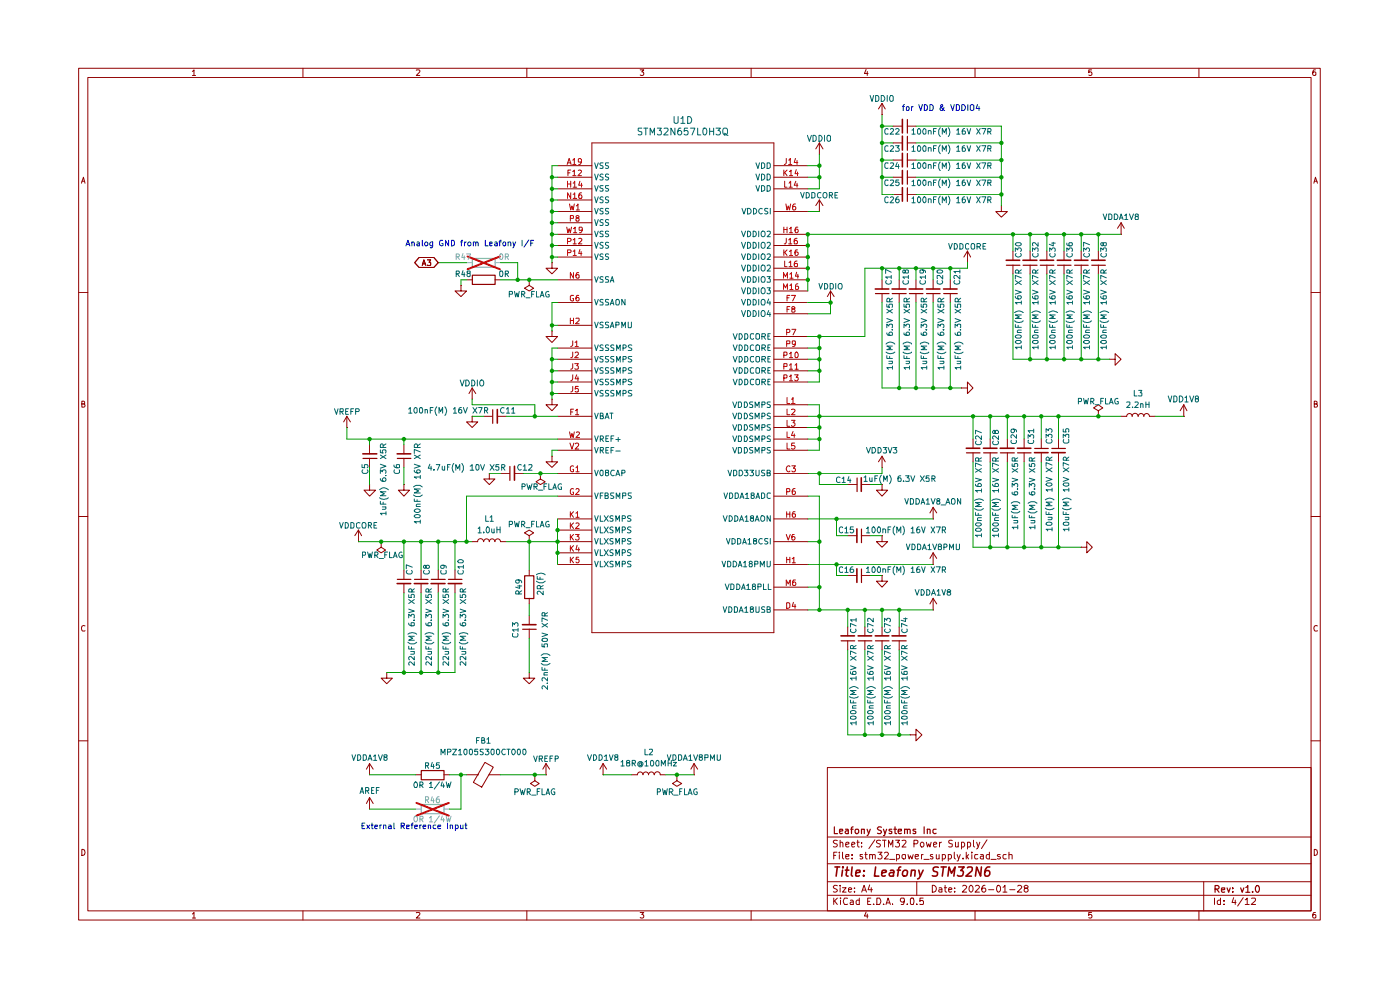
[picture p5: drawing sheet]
<svg xmlns="http://www.w3.org/2000/svg" width="297mm" height="210mm" viewBox="0 0 297 210" stroke-linecap="round" stroke-linejoin="round" font-family="sans-serif">
<g fill="none" stroke="#910000" stroke-width=".21">
<path d="M16.7 14.5h263.4v180.7h-263.4zM18.6 16.4h259.5v176.8h-259.5zM40.8 15.2l.4-.4v1.2M40.8 16h.7M64.3 14.5v1.9M88.3 14.9l.6-.1 .2 .2-.1 .3-.7 .7h.8M111.8 14.5v1.9M135.8 14.8h.8l-.5 .4 .5 .3-.1 .4h-.7M159.3 14.5v1.9M183.7 14.7l-.3 .9h.8M184 15.2v.8M206.8 14.5v1.9"/>
<path d="M231.6 14.8h-.6v.6l.4-.2 .3 .3-.1 .4h-.6M254.3 14.5v1.9M279.1 14.8l-.5 .1-.1 .9 .2 .2 .5-.1v-.5l-.2-.2-.4 .1-.1 .2M17.3 38.9l.4-1.3 .3 1.3M17.4 38.4h.6M118.3 37.6h7.3M118.3 35.1h7.3M125.6 30.3h38.6v103.9h-38.6zM164.2 37.6h7.2M164.2 35.1h7.2M173.8 32.8h.1M173.8 30.3l-.7 1.3"/>
<path d="M173.8 30.3l.8 1.3M173.8 30.3v2.5M187.1 24.3h.1M187.1 21.9v2.4M187.1 21.9l-.7 1.2M187.1 21.9l.7 1.2M189.5 30.3h1.9M189.5 26.8h1.9M189.5 34h1.9M189.5 37.6h1.9M192.5 30.3h1.8M192.5 26.8h1.8"/>
<path d="M192.5 34h1.8M192.5 37.6h1.8M278.7 38.9l.4-1.3 .4 1.3M278.8 38.4h.6M88.9 54.6h3.1l1 1.1-1 1h-3.1l-.9-1zM89.6 56.3l.3-1.2 .4 1.2M89.7 56h.6M90.7 55.1h.7l-.4 .5 .4 .1v.5h-.7M99 59.4h1.2M105 59.4h1.2M112.3 59.4v1.1l.9 .6-.9 .6-1-.6 1-.6M112.3 59.4h.1"/>
<path d="M117.1 55.7v1.2h1.2l-1.2 1.2-1.3-1.2h1.3M117.1 55.7h.1M118.3 59.4h7.3M118.3 40.1h7.3M118.3 42.4h7.3M118.3 44.9h7.3M118.3 47.2h7.3M118.3 49.7h7.3M118.3 52.1h7.3M118.3 54.5h7.3M164.2 59.4h7.2M164.2 40.1h7.2"/>
<path d="M164.2 44.9h7.2M164.2 49.7h7.2M164.2 52.1h7.2M164.2 54.5h7.2M164.2 56.9h7.2M173.8 44.9h.1M173.8 42.4v2.5M173.8 42.4l-.7 1.2M173.8 42.4l.8 1.2M187.1 59.4v1.9M189.5 41.2h1.9M190.8 59.4v1.9"/>
<path d="M192.5 41.2h1.8M194.3 59.4v1.9M198 59.4v1.9M201.6 59.4v1.9M205.2 55.7h.1M205.2 53.3v2.4M205.2 53.3l-.7 1.2M205.2 53.3l.7 1.2M212.4 43.6v1.3h1.3l-1.3 1.2-1.2-1.2h1.2M212.4 43.6h.1M214.9 53.3v1.9M214.9 56.2v1.9"/>
<path d="M218.5 53.3v1.9M218.5 56.2v1.9M222.1 53.3v1.9M222.1 56.2v1.9M225.7 53.3v1.9M225.7 56.2v1.9M229.4 53.3v1.9M229.4 56.2v1.9M233 53.3v1.9M233 56.2v1.9M237.8 49.7h.1M237.8 47.2l-.7 1.2"/>
<path d="M237.8 47.2l.7 1.2M237.8 47.2v2.5M16.7 62.1h1.9M97.8 60.5v1.2h1.2l-1.2 1.2-1.3-1.2h1.3M97.8 60.5h.1M117.1 70.2v1.2h1.2l-1.2 1.2-1.3-1.2h1.3M117.1 70.2h.1M118.3 64.2h7.3M118.3 69h7.3M118.3 73.8h7.3M118.3 76.2h7.3M118.3 78.7h7.3"/>
<path d="M164.2 64.2h7.2M164.2 73.8h7.2M164.2 76.2h7.2M164.2 78.7h7.2M164.2 61.7h7.2M164.2 66.6h7.2M164.2 71.4h7.2M176.2 64.2h.1M176.2 61.7l-.7 1.2M176.2 61.7l.8 1.2M176.2 61.7v2.5M187.1 62.2v2"/>
<path d="M190.8 62.2v2M194.3 62.2v2M198 62.2v2M201.6 62.2v2M235.4 76.2h1.2v1.3l1.2-1.3-1.2-1.2v1.2M235.4 76.2h.1M278.1 62.1h2M17.4 85.7h.5l.1-.4-.2-.2h-.4v1.3l.6-.1v-.4l-.2-.2M73.6 90.7h.1M73.6 88.3l-.7 1.2M73.6 88.3l.7 1.2M73.6 88.3v2.4"/>
<path d="M78.4 94.3v2M78.4 97.2v1.9M85.7 94.3v2M85.7 97.2v1.9M100.2 88.3v1.2h1.2l-1.2 1.2-1.2-1.2h1.2M100.2 88.3h.1M100.2 84.7h.1M100.2 82.3l-.7 1.2M100.2 82.3l.7 1.2M100.2 82.3v2.4M102.6 88.3h1.9M105.5 88.3h1.9"/>
<path d="M117.1 96.8v1.2h1.2l-1.2 1.1-1.3-1.1h1.3M117.1 96.8h.1M117.1 84.7v1.2h1.2l-1.2 1.2-1.3-1.2h1.3M117.1 84.7h.1M118.3 88.3h7.3M118.3 81h7.3M118.3 83.5h7.3M118.3 93.1h7.3M118.3 95.5h7.3M164.2 88.3h7.2M164.2 81h7.2M164.2 93.1h7.2"/>
<path d="M164.2 95.5h7.2M164.2 85.9h7.2M164.2 90.7h7.2M187.1 99.1h.1M187.1 96.8v2.3M187.1 96.8l-.7 1.2M187.1 96.8l.7 1.2M204 82.3h1.2v1.2l1.2-1.2-1.2-1.3v1.3M204 82.3h.1M206.4 93.1v2M206.4 96v2M210.1 93.1v2"/>
<path d="M210.1 96v2M213.7 93.1v2M213.7 96v2M217.3 93.1v2M217.3 96v2M220.9 93.1v2M220.9 96v2M224.5 93.1v2M224.5 96v2M233 87.1l.9-.6-.9-.6-1 .6 1 .6v1.2M233 88.3h.1M240.2 88.3a.64 .64 0 0 1 .6-.6 .64 .64 0 0 1 .6 .6"/>
<path d="M240.2 88.3a.59 .59 0 0 0-.6-.6 .59 .59 0 0 0-.6 .6h-1.2M241.5 88.3a.59 .59 0 0 1 .6-.6 .59 .59 0 0 1 .6 .6 .59 .59 0 0 1 .6-.6 .59 .59 0 0 1 .5 .6h1.2M251.1 88.3h.1M251.1 85.9l-.7 1.2M251.1 85.9l.7 1.2M251.1 85.9v2.4M278.8 85.7h.5l.1-.4-.6-.2v1.3h.4l.3-.5-.3-.2M16.7 109.6h1.9M76 114.9h.1M76 112.4l-.7 1.2M76 112.4l.7 1.2M76 112.4v2.5"/>
<path d="M78.4 102.8v1.2h1.3l-1.3 1.2-1.2-1.2h1.2M78.4 102.8h.1M80.9 114.9v1.2l.9 .6-.9 .6-1-.6 1-.6M80.9 114.9h.1M85.7 102.8v1.2h1.2l-1.2 1.2-1.2-1.2h1.2M85.7 102.8h.1M100.2 114.9h1.2M101.3 114.9a.64 .64 0 0 1 .6-.6 .64 .64 0 0 1 .7 .6M102.6 114.9a.59 .59 0 0 1 .6-.6 .59 .59 0 0 1 .6 .6 .59 .59 0 0 1 .6-.6 .59 .59 0 0 1 .6 .6 .59 .59 0 0 1 .6-.6 .59 .59 0 0 1 .6 .6h1.2M103.8 100.4v1.2h1.2l-1.2 1.2-1.2-1.2h1.2M103.8 100.4h.1M106.2 100.4h1.9"/>
<path d="M109.1 100.4h1.9M112.3 113.6l.9-.6-.9-.6-1 .6 1 .6v1.3M112.3 114.9h.1M114.6 100.4v1.2l1.1 .6-1.1 .6-.9-.6 .9-.6M114.6 100.4h.1M118.3 114.9h7.3M118.3 100.4h7.3M118.3 105.2h7.3M118.3 110.1h7.3M118.3 112.4h7.3M118.3 117.3h7.3M118.3 119.7h7.3"/>
<path d="M164.2 114.9h7.2M164.2 100.4h7.2M164.2 105.2h7.2M164.2 110.1h7.2M164.2 119.7h7.2M179.8 113.6h2M179.8 102.8h2M182.7 113.6h2M182.7 102.8h2M187.1 113.6v1.3h-1.2l1.2 1.2 1.2-1.2h-1.2M187.1 113.6h.1M187.1 102.8v1.2h-1.2l1.2 1.2 1.2-1.2h-1.2"/>
<path d="M187.1 102.8h.1M198 119.7h.1M198 110.1h.1M198 107.6v2.5M198 117.3v2.4M198 117.3l-.7 1.2M198 117.3l.7 1.2M198 107.6l-.7 1.2M198 107.6l.7 1.2M229.4 116.1h1.2v1.2l1.1-1.2-1.1-1.2v1.2M229.4 116.1h.1M278.1 109.6h2"/>
<path d="M18 132.8l-.2-.1a.67 .67 0 0 0-.5 .5 .67 .67 0 0 0 .2 .7l.5-.1M85.7 120.9v2M85.7 123.8v1.9M89.3 120.9v2M89.3 123.8v1.9M93 120.9v2M93 123.8v1.9M96.5 120.9v2M96.5 123.8v1.9M112.3 120.9v1.2M112.3 126.9v1.2M112.3 130.6v1.9"/>
<path d="M112.3 133.4v2M164.2 124.5h7.2M164.2 129.4h7.2M179.8 122.1h2M179.8 133v1.9M179.8 135.9v1.9M182.7 122.1h2M183.5 133v1.9M183.5 135.9v1.9M187.1 122.1v1.2h-1.2l1.2 1.2 1.2-1.2h-1.2M187.1 122.1h.1M187.1 133v1.9"/>
<path d="M187.1 135.9v1.9M190.8 133v1.9M190.8 135.9v1.9M198 129.4h.1M198 126.9v2.5M198 126.9l-.7 1.2M198 126.9l.7 1.2M279.5 132.8l-.3-.1a.67 .67 0 0 0-.5 .5 .67 .67 0 0 0 .3 .7l.5-.1M16.7 157.1h1.9M82 142.7v1.2h1.2l-1.2 1.1-1.1-1.1h1.1M82 142.7h.1M112.3 142.7v1.2h1.2l-1.2 1.1-1.3-1.1h1.3"/>
<path d="M112.3 142.7h.1M193.1 155.9h1.2v1.2l1.3-1.2-1.3-1.2v1.2M193.1 155.9h.1M278.1 157.1h2M78.4 171.6h.1M78.4 164.3h.1M78.4 162v2.3M78.4 169.2v2.4M78.4 169.2l-.7 1.2M78.4 169.2l.8 1.2M78.4 162l-.7 1.2M78.4 162l.8 1.2"/>
<path d="M88.1 164.3h1.2M94.2 164.3h1.1M99 164.3h2.4M101.4 164.3h.1M102.9 161.7l1.8 1-2.5 4.3-1.8-1zM103.7 164.3h2.5M113.5 164.3v1.3l.9 .6-.9 .6-1-.6 1-.6M113.5 164.3h.1M115.8 164.3h.1M115.8 162l-.6 1.2M115.8 162l.8 1.2M115.8 162v2.3"/>
<path d="M127.9 164.3h.1M127.9 162l-.6 1.2M127.9 162l.8 1.2M127.9 162v2.3M133.9 164.3h1.3a.59 .59 0 0 1 .6-.6 .59 .59 0 0 1 .6 .6 .59 .59 0 0 1 .6-.6 .59 .59 0 0 1 .6 .6 .59 .59 0 0 1 .6-.6 .59 .59 0 0 1 .6 .6 .66 .66 0 0 1 .6-.6 .66 .66 0 0 1 .7 .6h1.1M143.6 164.3v1.3l1 .6-1 .6-.9-.6 .9-.6M143.6 164.3h.1M147.2 164.3h.1M147.2 162l-.6 1.2M147.2 162l.8 1.2M147.2 162v2.3M175.5 162.8h102.6v30.4h-102.6z"/>
<path d="M175.5 177.6h102.6M177.6 178.3h-.7l-.1 .4 .2 .2 .5 .1 .1 .3-.3 .4-.5-.1M178.2 178.8l.2-.1h.3l.1 1M178.2 178.2v1.5M179.4 179.2l.7-.2v-.3h-.4l-.3 .2 .1 .7h.6M180.7 179.2l.7-.2-.1-.3h-.4l-.2 .2 .1 .7h.5M181.8 178.7h.5M182 178.2v1.2l.3 .3M182.8 179.5v.2M182.8 178.7v.2M185.6 178.1l-1.3 1.9M186.8 178.3h-.8l-.1 .4 .7 .3 .2 .3-.3 .4-.6-.1"/>
<path d="M187.2 178.2h.8M187.6 178.2v1.5M188.5 179.7v-1.5l.5 1 .4-1v1.5M190 178.2h.8l-.5 .5h.3l.2 .3v.5l-.2 .2h-.4l-.2-.2M191.4 178.3l.5-.1a.36 .36 0 0 1 .2 .6l-.7 .9h.8M193.9 179h.6a.45 .45 0 0 0 .2-.7l-.8-.1v1.5M195.3 178.8l.5-.1a.6 .6 0 0 1 0 1h-.3a.6 .6 0 0 1-.2-.9zM196.5 178.7l.3 1 .2-.7 .3 .7 .2-1M198 179.2l.7-.2-.2-.3h-.4l-.1 .7 .2 .3 .4-.1M199.3 178.7v1M199.7 178.7l-.4 .3M202 178.3l-.5-.1-.2 .3v.3l.7 .3v.4l-.2 .2-.5-.1"/>
<path d="M202.7 178.7v.9l.3 .1 .3-.2M203.3 178.7v1M204 178.7h.4a.6 .6 0 0 1 0 1l-.4-.1M204 178.7v1.4M205.2 178.7h.5l.2 .3-.1 .6h-.6M205.2 178.7v1.4M206.5 178.2v1.2l.3 .3M207.2 178.7l.3 1M207.9 178.7l-.4 1-.3 .4M209.4 178.1l-1.2 1.9M17.4 180.2a.64 .64 0 0 1 .6 .6 .64 .64 0 0 1-.6 .6zM40.8 193.9l.4-.3v1.1"/>
<path d="M40.8 194.7h.7M64.3 193.2v2M88.3 193.6h.6l.2 .1-.1 .4-.7 .6h.8M111.8 193.2v2M135.8 193.6h.8l-.5 .4 .5 .2-.1 .5h-.7M159.3 193.2v2M175.5 189.9h102.6M175.5 187h102.6M175.5 183.2h102.6M176.9 190.5v1.4M176.9 181.4h.4M177 191.1l.6 .8"/>
<path d="M177.6 180.8h-.7v1.4M177.6 187.9l-.6-.1-.2 .2 .1 .4 .6 .2 .1 .4a.6 .6 0 0 1-.8 .1M177.6 190.5l-.7 .8M178.1 180.8v.1M178.1 181.3v.9M178.2 187.8v.2M178.2 188.3v.9M178.3 190.5v.1M178.3 190.9v1M178.7 188.3h.8l-.8 .9h.8M178.7 180.8v1.2l.3 .2M179.4 181.7l.7-.1v-.3h-.6l-.1 .1 .1 .7h.6"/>
<path d="M179.8 190.6l-.6-.1a1.02 1.02 0 0 0 0 1.4l.6-.1M180 188.7l.7-.1-.1-.2-.4-.1-.2 .2v.6l.2 .1 .4-.1M180.4 191l.4-.1 .2 .3v.7h-.6l-.1-.4 .7-.2M180.8 182v.2M180.8 181.3v.1M181.3 189.1v.1M181.3 188.4v.1M182.3 190.5v1.4h-.5l-.2-.7 .3-.3 .4 .1M182.8 189.2l.5-1.4 .5 1.4M183 181.3h-.5v.3l.6 .4-.3 .2-.3-.1M183 188.8h.6M183.5 181.3h.5"/>
<path d="M183.6 180.8v1.2l.4 .2M183.7 193.5l-.3 .8h.8M184 193.9v.8M184.1 191.2h.4M184.5 187.7l-.3 1h.9M184.5 181.4l.5-.1 .1 .9M184.5 181.3v.9M184.7 190.5h-.6v1.4h.6M184.8 188.3v.9M185.1 181.4l.1-.1h.4l.1 .9M185.3 191.8v.1M186 190.5h.6a1.02 1.02 0 0 1 0 1.4h-.6z"/>
<path d="M186.3 180.8h.8l-.5 .5 .4 .1 .1 .6-.2 .2h-.5l-.1-.2M187.5 191.8v.1M187.6 180.9l.6-.1 .3 .2-.1 .4-.8 .8h.9M188 191.9l.4-1.4 .5 1.4M188 191.5h.7M188.7 182.3h1.1M189.3 191.8v.1M190.2 182.1l.4 .1 .2-.2-.1-.7h-.5v1.3M191.4 181.4h.7l-.1 .7a.45 .45 0 0 1-.6-.1zM191.9 191.1l-.1 .2a.52 .52 0 0 1-.8-.2l.2-.6 .6 .1a1.27 1.27 0 0 1-.2 1.3h-.4M192.5 191.8v.1M192.6 181.3l.3 .9 .2-.7 .4 .7 .2-.9"/>
<path d="M193.2 190.6h.6l.1 .8-.2 .5h-.4l-.2-.3zM194.1 181.7l.7-.1v-.3h-.6l-.1 .1 .1 .7h.6M194.5 191.8v.1M194.5 187v2.9M195.5 181.3v.9M195.8 190.5h-.6v.7l.1-.2 .5 .1v.8l-.6-.1M195.8 181.3h-.2l-.1 .2M196 182.3h1.1M197.8 187.8a.73 .73 0 0 1 .8 .7 .73 .73 0 0 1-.8 .7zM197.9 181.3h-.5v.1l.1 .3 .4 .1v.3h-.5M198.6 181.3v.8l.4 .1 .2-.2M199.2 188.4l.4-.1 .2 .2v.7"/>
<path d="M199.2 181.3v.9M199.8 188.6l-.6 .1-.1 .2 .2 .3 .5-.1M199.9 182.1l.4 .1 .3-.2-.2-.7h-.5v1.3M200.3 188.3h.5M200.5 187.8v1.3l.3 .1M201.2 182.1l.4 .1 .2-.2-.1-.7h-.5v1.3M201.3 188.7l.6-.1-.1-.2-.4-.1-.1 .2v.6l.1 .1 .4-.1M202.4 180.8v1.2l.3 .2M202.5 189.1v.1M202.5 188.4v.1M203 181.3l.4 .9M203.7 181.3l-.4 1.2-.3 .1"/>
<path d="M204.2 188l.2-.2h.3l.4 .4-1 1h1M204.3 182v.2M205 180.8v1.4M205.1 181.6l.4 .6M205.5 181.3l-.5 .5M205.9 187.8a.76 .76 0 0 1 .5 .7 .76 .76 0 0 1-.5 .7 .89 .89 0 0 1 0-1.4zM206.2 180.8v.1M206.2 181.3v.9M206.8 193.2v2M206.9 188l.6-.2 .3 .4-1 1h1M207.4 181.3h-.6v.2v.6h.6M208 181.3h.5l.1 .9"/>
<path d="M208.6 181.6h-.4l-.3 .3 .3 .3 .4-.1M209 187.8l-.5 .1-.1 .2-.1 .9 .2 .2h.4l.2-.2-.1-.6h-.5l-.2 .2M209.7 188.7h1.1M209.9 181.3h-.5l-.2 .7a.45 .45 0 0 0 .7 .1M209.9 180.8v1.4M210.2 182.3h1.1M211.6 187.9l.2-.1a.76 .76 0 0 1 .5 .7 .76 .76 0 0 1-.5 .7 .97 .97 0 0 1-.2-1.3zM212.2 181.3h-.5l-.1 .1 .6 .4v.3h-.6M212.8 188.2l.4-.4v1.4M212.8 189.2h.8M213.4 181.3h-.5l-.1 .2v.5l.2 .2 .4-.1M214 181.4l.6-.1 .1 .9"/>
<path d="M214 180.8v1.4M214.2 188.7h1.1M215.9 188l.2-.2h.3l.4 .4-1 1h1M217.5 188.4l-.2-.3 .2-.3 .6 .2-.2 .4h-.4l-.2 .2v.4l.2 .2a.45 .45 0 0 0 .5-.1 .45 .45 0 0 0 0-.5l-.2-.2M231.6 193.6h-.6v.5l.4-.1 .3 .2-.1 .5h-.6M254.3 193.2v2M255.4 187v6.2M257.6 190.5v1.4M258.9 190.5v1.4h-.5l-.2-.7a.45 .45 0 0 1 .7-.2M259.7 191.8v.1M259.7 191v.2M261.7 190.4l-.3 1h.8"/>
<path d="M262 190.9v1M263.7 190.4l-1.1 1.8M264.2 190.8l.4-.3v1.4M264.2 191.9h.8M265.5 190.6l.7-.1 .2 .3-.1 .3-.9 .8h1M278.8 180.2a.64 .64 0 0 1 .7 .6 .64 .64 0 0 1-.7 .6zM279.1 193.6h-.5l-.1 .9 .2 .2h.5v-.6l-.2-.1h-.3l-.2 .2"/>
</g>
<g fill="none" stroke="#910000" stroke-width=".25">
<path d="M192.5 25.4v2.8M192.5 28.9v3M192.5 32.6v2.8M192.5 36.2v2.9M192.5 39.8v2.9M100.2 58.4h4.8v1.9h-4.8zM213.5 56.3h2.9M217 56.3h3M220.7 56.3h2.9M224.3 56.3h2.9M228 56.3h2.8M231.6 56.3h2.9"/>
<path d="M185.7 62.3h2.9M189.3 62.3h2.9M192.9 62.3h2.9M196.6 62.3h2.8M200.2 62.3h2.9M77 97.2h3M84.3 97.2h2.9M104.5 86.9v2.9M108.2 98.9v3M205 96.1h2.9M208.7 96.1h2.8M212.2 96.1h3"/>
<path d="M215.9 96.1h2.8M219.5 95.1h2.9M223.1 95.1h2.9M181.8 101.4v2.9M182.8 112.2v2.9M84.3 122.9h2.9M87.9 122.9h2.9M91.5 122.9h3M95.1 122.9h2.9M110.9 133.5h2.9M111.3 122.1h1.9v4.9h-1.9zM178.4 135.9h2.9"/>
<path d="M182.1 135.9h2.9M182.8 120.7v2.9M185.7 135.9h2.9M189.3 135.9h2.9M89.4 163.5h4.8v1.9h-4.8zM177 175.4v1.4h.7M178.1 176.3l.7-.1-.1-.3h-.5l-.1 .2 .1 .6h.5M179.4 175.9h.5l.1 .9M180 176.2h-.5l-.2 .3 .2 .3 .5-.1M180.5 175.9h.5M181 175.4l-.4 .2v1.2M181.5 176l.5-.1 .2 .3v.4l-.3 .2h-.2l-.3-.2z"/>
<path d="M182.8 176l.6-.1v.9M182.8 175.9v.9M183.9 175.9l.4 .9M184.6 175.9l-.3 .9-.4 .5M187 175.5l-.6-.1-.3 .2 .3 .5 .6 .3-.3 .4-.6-.1M187.4 175.9l.4 .9M188.1 175.9l-.4 1.3-.3 .1M189.2 175.9h-.5l-.1 .2 .6 .3v.3h-.6M189.6 175.9h.6M189.9 175.4v1.3l.3 .1M190.5 176.3l.7-.1v-.3h-.6l-.1 .2 .1 .6h.6M191.9 176l.5-.1 .1 .9"/>
<path d="M191.9 175.9v.9M192.5 176.1l.1-.2h.4l.1 .9M194.3 175.9h-.5l-.1 .2 .6 .3v.3h-.6M196.1 175.4v1.4M196.7 176l.5-.1 .1 .9M196.7 175.9v.9M198.6 175.9h-.5l-.2 .3v.4l.3 .2 .4-.1M257.8 188.6h.6l.2-.3v-.2l-.2-.3h-.6v1.5M258.1 188.6l.5 .7M259.1 188.8l.7-.1v-.4h-.6l-.1 .2 .1 .7h.6M260.3 188.3l.4 1 .3-1M261.5 189.1v.2"/>
<path d="M261.5 188.3v.2M263.2 188.3l.3 1 .4-1M264.3 188.3l.4-.5v1.5M264.3 189.3h.8M265.7 189.1v.2M266.7 187.8a.75 .75 0 0 1 .5 .8 .75 .75 0 0 1-.5 .7 .92 .92 0 0 1 0-1.5z"/>
</g>
<g fill="none" stroke="#910000" stroke-width=".34">
<path d="M191.4 25.3v2.9M191.4 28.9v2.9M191.4 32.5v2.9M191.4 36.2v2.8M191.4 39.8v2.9M213.4 55.2h2.9M217 55.2h3M220.6 55.2h2.9M224.3 55.2h2.9M227.9 55.2h2.9M231.6 55.2h2.8M185.7 61.3h2.9"/>
<path d="M189.2 61.3h3M192.9 61.3h2.9M196.5 61.3h2.9M200.2 61.3h2.8M77 96.3h2.9M84.2 96.3h2.9M105.5 86.9v2.9M109.1 98.9v3M205 95.1h2.9M208.6 95.1h2.9M212.2 95.1h2.9M215.8 95.1h2.9"/>
<path d="M219.5 96h2.8M223.1 96h2.9M181.8 112.2v2.9M182.7 101.4v2.8M84.2 123.8h2.9M87.9 123.8h2.9M91.4 123.8h3M95.1 123.8h2.9M110.8 132.5h2.9M178.4 134.9h2.9M181.8 120.7v2.8M182 134.9h2.9"/>
<path d="M185.7 134.9h2.9M189.2 134.9h3M177.1 183.9h1M177.6 183.9l-.2 1.9M178.7 184.6l-.1 1.2M178.8 183.9v.2M179.3 184.6h.8M179.8 183.9l-.3 1.7 .4 .2M180.8 183.9l-.2 1.7 .3 .2M181.5 185.2l1-.2v-.3l-.6-.1-.3 .2-.1 1h.8M183.2 185.7v.1M183.3 184.7v.1"/>
<path d="M185.8 183.9l-.3 1.9h.9M187 185.2l1-.2v-.3a.6 .6 0 0 0-.9 .1v1h.7M188.9 184.7h.7l-.1 1.1M189.7 185l-.7 .1-.4 .2 .1 .5h.2h.7M190.3 184.6h.7M191.1 183.9l-.4 .3-.3 1.6M191.8 184.7l.4-.1 .3 .1v.7a.52 .52 0 0 1-.6 .5 .52 .52 0 0 1-.5-.5l.1-.5zM193.4 184.7l.2-.1 .5 .1v1.1M193.4 184.6l-.2 1.2M194.9 184.6l.3 1.2M195.8 184.6l-.8 1.7-.3 .1M199.1 184a.73 .73 0 0 0-1.1 .3v.4l.9 .4v.3l-.1 .3-.3 .1h-.7"/>
<path d="M199.6 183.9h1.1M200.2 183.9l-.3 1.9M201.1 185.8l.2-1.9 .5 1.4 .8-1.4-.2 1.9M203.4 183.9h1.2l-.8 .8h.4l.2 .3-.2 .7-.3 .1h-.5l-.3-.1M205.2 184.1l.3-.2h.5l.3 .2v.4l-.1 .2-1.3 1.1h1.2M208.2 183.9l-.2 1.9-.8-1.9-.3 1.9M210 183.9a.83 .83 0 0 0-1 .8l-.1 .7 .2 .4h.5l.4-.4-.2-.7a.65 .65 0 0 0-.9 .3"/>
</g>
<path d="M100.2 54.8h4.8v1.9h-4.8zM89.4 170.7h4.8v1.9h-4.8z" fill="none" stroke="#a0a0a0" stroke-width=".25"/>
<path d="M99 55.7h1.2M105 55.7h1.2M88.1 171.6h1.2M94.2 171.6h1.1" fill="none" stroke="#a0a0a0" stroke-width=".21"/>
<path d="M99.2 54.4l6.8 2.7M106 54.4l-6.8 2.7M88.4 170.3l6.8 2.7M95.2 170.3l-6.8 2.7" fill="none" stroke="#f10000" stroke-width=".42"/>
<g fill="none" stroke="#b90000" stroke-width=".21">
<path d="M120.3 34.9l.4-1.3 .5 1.3M120.4 38.4v1.3M120.4 39h.7M120.5 34.5h.6M120.5 36.7h.4M121.1 36.1h-.6v1.2M121.1 38.4v1.3M121.5 34l.3-.4v1.3M121.5 36.4l.3-.3v1.2M121.5 34.9h.7M121.5 37.3h.7M121.6 38.9l.3-.5v1.3"/>
<path d="M121.6 39.7h.7M122.7 36.2l.4-.1 .3 .3-.8 .9h.8M123 38.4l-.2 .9h.7M123.4 34.2l-.2 .2h-.4l-.1-.6 .4-.2 .3 .3-.2 .8-.4 .2M123.4 38.9v.8M166.3 36.1v1.2M166.5 38.4v1.3h.5M166.5 36.6l.5 .7M166.8 33.6v.9l-.4 .4M167 36.1l-.7 .6M167.3 34h.2l.1-.4v1.3M167.3 34.9h.7"/>
<path d="M167.4 38.9l.3-.5v1.3M167.4 39.7h.7M167.5 36.4l.3-.3v1.2M167.5 37.3h.7M168.7 33.6l-.2 .9h.8M168.8 38.4l-.3 .9h.8M168.9 36l-.2 .8h.6M169.1 34v.9M169.1 38.9v.8M169.2 36.5v.8M120.2 48.2l.3 1.2 .2-.9 .3 .9 .2-1.2M120.4 51.2h.5l.3-.2-.1-.4h-.7v1.1"/>
<path d="M120.4 53.6l.7-.1 .1-.3-.2-.2h-.6v1.2M120.8 43.3l.3 1.2 .2-.8 .3 .8 .2-1.2M121 46.3h.6l.1-.5-.7-.1v1.2M121.1 40.9v1.2l-.7-1.2v1.2M121.6 41.2l.3-.3v1.2M121.6 50.9l.3-.3v1.1M121.6 53.3l.3-.3v1.2M121.6 42.1h.7M121.6 51.7h.7M121.6 54.2h.7M121.7 48.5l.3-.3v1.2M121.7 57.8v1.2l-.7-1.2v1.2"/>
<path d="M121.7 49.4h.6M122.3 43.7l.3-.4v1.2M122.3 44.5h.6M122.4 46.2l-.2-.2a.35 .35 0 0 1 .3-.3 .35 .35 0 0 1 .4 .3l-.6 .3v.6h.5l.1-.4-.3-.3M122.8 50.6h.4l.2 .3-.7 .8h.7M122.8 57.8l-.5 .1-.1 .9 .2 .2 .5-.1v-.6h-.5l-.2 .2M123 52.9l-.2 .9h.6M123.3 53.3v.9M123.4 40.9l-.5 .1-.1 .4 .1 .7h.5v-.7l-.4-.1-.2 .3M123.5 48.7l-.1 .2h-.5v-.6l.5-.1 .1 .1-.1 .9-.5 .2M166.2 59v-1.2l.4 .9 .5-.9v1.2M166.3 48.2v1.2"/>
<path d="M166.3 53v1.2M166.3 48.7h.7M166.5 55.4v1.2h.5M166.5 53.5l.5 .7M166.7 43.3l.3 1.2 .2-.8 .3 .8 .2-1.2M166.8 50.6v.8l-.2 .3h-.2M167 48.2v1.2M167 53l-.7 .7M167.3 50.9l.3-.3v1.1M167.3 51.7h.7M167.4 55.7l.3-.3v1.2M167.4 56.6h.7"/>
<path d="M167.5 48.5l.3-.3v1.2M167.5 53.3l.3-.3v1.2M167.5 49.4h.7M167.5 54.2h.7M167.6 58.2l.3-.4v1.2M167.6 59h.6M168.7 43.3l-.4 .1-.1 .2v.8l.1 .1h.4v-.6l-.4-.1-.1 .2M169 57.7l-.3 .9h.7M169.1 50.6l-.6 .2v.9h.6v-.6l-.4-.1-.2 .2M169.1 55.4l-.4 .1a.94 .94 0 0 0 0 1.1l.5-.1v-.5l-.5-.1-.2 .2M169.2 53h-.4l-.1 .3v.7l.4 .2 .2-.3v-.2l-.2-.3-.4 .1v.2M169.3 48.2h-.4l-.2 .2v.9h.6v-.4a.35 .35 0 0 0-.3-.3 .35 .35 0 0 0-.3 .3"/>
<path d="M169.3 58.2v.8M121 67.5v1.2M121 68h.7M121.5 72.3v.9l-.4 .3M121.5 74.7v.8l-.2 .4h-.2M121.5 77.1v.9l-.4 .3M121.5 79.5v.9l-.2 .3-.2 .1M121.7 62.7h-.5l-.2 .2v.7a.45 .45 0 0 0 .7 .2v-.5h-.2M121.7 67.5v1.2M121.9 77.1h.8l-.4 .5 .4 .1v.5h-.8M122 72.6l.3-.3v1.2M122 74.8l.2-.1h.3l.2 .1v.4l-.8 .7h.8"/>
<path d="M122 73.5h.7M122.2 67.6l.6-.1 .1 .5-.8 .7h.8M122.3 79.5l-.3 .9h.8M122.6 79.9v.9M122.8 62.7h-.5l-.1 .9a.35 .35 0 0 0 .3 .3 .35 .35 0 0 0 .4-.3v-.3a.35 .35 0 0 0-.4-.2 .35 .35 0 0 0-.3 .2M166.2 61.4v-1.2l.4 .8 .5-.8v1.2M166.3 75.4h.5l.2-.2v-.4l-.2-.1h-.5v1.2M166.3 77.7h.6l.1-.5-.7-.1v1.2M166.9 70.5h.5l.2-.1v-.4l-.2-.1h-.5v1.1M166.9 72.9h.6l.1-.5-.7-.1v1.2M167 63.2h.4M167 65.6h.4"/>
<path d="M167.5 75l.3-.3v1.2M167.5 77.5l.3-.4v1.2M167.5 79.8l.3-.3v1.3M167.5 75.9h.7M167.5 78.3h.7M167.6 60.5l.3-.3v1.2M167.6 62.7h-.6v1.1M167.6 65h-.6v1.2M167.6 61.4h.6M167.9 62.7h.8l-.5 1.1M168 69.9h.8l-.6 1.1M168.2 65.5h-.2l.2-.5h.2l.3 .3-.2 .2h-.3l-.2 .2v.4l.5 .1 .2-.4-.3-.3"/>
<path d="M168.6 79.5h.7l-.4 .5 .4 .2v.3l-.2 .3h-.4l-.1-.2M168.7 77.5l.3-.4v1.2M168.7 78.3h.6M168.7 72.8v.2l-.5 .1-.1-.2v-.5l.6-.1v.2l-.1 .9-.4 .1M168.9 74.7a.71 .71 0 0 1 .3 1.2h-.4l-.1-.2v-.8zM169.3 60.2l-.4 .1-.2 .2v.8l.6 .1 .1-.2v-.3l-.1-.2h-.5l-.1 .2M120.8 91.6l.3 1.2 .2-.8 .3 .8 .2-1.2M120.9 94l.4 1.3 .5-1.3M121.1 87.4h.4M121.5 82v.8l-.4 .3M121.7 86.8h-.6v1.2M121.7 98.9l-.4-.1-.3 .3v.6l.2 .3h.5v-.4h-.2"/>
<path d="M122.1 87.1l.3-.3v1.2M122.1 94.2l.4-.2 .3 .3-.8 1h.8M122.1 88h.7M122.2 99.2l.3-.4v1.3M122.3 91.7l.4-.1 .2 .4-.7 .8h.7M122.7 82h-.6l-.1 .6 .2-.2h.3l.2 .2v.5h-.7M166.3 80.2h.5l.2-.2v-.3l-.2-.2h-.5v1.3M167 84.3v1.3h.6M167 86.8v1.2h.6M167 89.2v1.2h.6M167 91.6v1.2h.6M167 94v1.3h.6"/>
<path d="M167.5 80.8h.7M167.6 99l-.2-.2a.6 .6 0 0 0-.6 .7 .6 .6 0 0 0 .8 .5v-.1M167.9 84.7h.2l.1-.4v1.3M167.9 86.9l.5-.1 .3 .2-.8 1h.8M167.9 89.2h.8l-.5 .5 .4 .1 .1 .4-.3 .2h-.3l-.2-.1M167.9 85.6h.8M168 98.8h.7l-.4 .5 .4 .1v.6l-.5 .1-.2-.2M168.2 91.5l-.3 .9h.8M168.5 92v.8M168.6 94h-.6l-.1 .6h.7l.1 .4-.3 .3h-.3l-.2-.2M121 108.5v1.2M121 110.9v1.2"/>
<path d="M121 113.4v1.2M121 115.7v1.2M121 118.2v1.2M121.2 109.1l.5 .6M121.2 111.4l.5 .7M121.2 113.9l.5 .7M121.2 116.3l.5 .6M121.2 118.7l.5 .7M121.7 103.7a.42 .42 0 0 0-.7 .3v.6l.2 .2h.5v-.4h-.2M121.7 108.5l-.7 .7M121.7 110.9l-.7 .7M121.7 113.4l-.7 .7"/>
<path d="M121.7 115.7l-.7 .7M121.7 118.2l-.7 .7M122.1 113.4h.8l-.5 .4 .4 .1v.6l-.5 .1-.2-.2M122.2 103.8l.4-.2 .3 .5-.8 .8h.8M122.2 108.9l.3-.4v1.2M122.2 111l.4-.1 .3 .4-.8 .8h.8M122.2 100.1h.7M122.2 109.7h.7M122.4 115.7l-.2 .9h.7M122.8 118.2h-.5l-.1 .5h.6v.6l-.5 .1-.1-.2M122.8 116.2v.7M166.8 113.4l.4 1.2 .4-1.2"/>
<path d="M166.9 104.3l.7-.1v-.4l-.2-.2h-.5v1.3M166.9 108.5v1.2M166.9 118.2v1.2M166.9 109.1h.7M166.9 118.7h.7M167.6 108.5v1.2M167.6 118.2v1.2M168.1 118.5l.3-.3v1.2M168.1 119.4h.6M168.5 113.4h-.3l-.2 .2v.8l.4 .2 .3-.3v-.2l-.3-.3-.4 .1v.2M168.7 103.6l-.5 .1-.1 .3v.7l.1 .2 .5-.1v-.6l-.5-.1-.1 .3M168.7 108.5h-.4l-.1 .3v.8l.3 .1 .2-.1v-.5a.36 .36 0 0 0-.6 .1"/>
<path d="M166.8 124.2v-1.2l.4 .9 .4-.9v1.2M166.9 127.9h.5l.2 .2v.7l-.4 .2h-.3zM168.3 127.8l-.2 .8h.7M168.7 128.2v.8M168.7 123h-.4l-.1 .3v.8h.5v-.6l-.4-.1-.1 .3"/>
</g>
<g fill="none" stroke="#006665" stroke-width=".21">
<path d="M126.2 34.5l.3 1.2 .4-1.2M126.2 36.9l.3 1.3 .4-1.3M126.2 39.4l.3 1.2 .4-1.2M127.9 34.5h-.5l-.1 .2 .2 .4 .4 .2v.3h-.6M127.9 37l-.4-.1-.2 .3v.2l.6 .3v.3l-.1 .2-.5-.1M127.9 39.4h-.5l-.1 .1 .2 .5 .4 .1v.4h-.6M129.1 34.5l-.7 .1v.4l.7 .4-.2 .3-.5-.1M129.1 37l-.5-.1-.2 .2v.3l.6 .2 .1 .2-.1 .3h-.6M129.1 39.4l-.7 .1v.3l.7 .4-.2 .4-.5-.1M160.4 34.5l.4 1.2 .3-1.2M160.4 36.9l.4 1.3 .3-1.3M160.4 39.4l.4 1.2 .3-1.2"/>
<path d="M161.5 34.5h.5l.2 .3v.7l-.4 .2h-.3zM161.5 36.9l.6 .2 .1 .2v.6l-.4 .3h-.3zM161.5 39.4h.5l.2 .2v.7l-.4 .3h-.3zM162.7 34.5h.5l.2 .3v.7l-.3 .2h-.4zM162.7 36.9l.5 .1 .2 .3v.6l-.3 .3h-.4zM162.7 39.4h.5l.2 .2v.7l-.3 .3h-.4zM126.2 41.7l.3 1.3 .4-1.3M126.2 44.2l.3 1.2 .4-1.2M126.2 46.6l.3 1.2 .4-1.2M126.2 49l.3 1.2 .4-1.2M126.2 51.4l.3 1.3 .4-1.3M126.2 53.9l.3 1.1 .4-1.1"/>
<path d="M126.2 58.7l.3 1.2 .4-1.2M127.9 41.8l-.4-.1-.2 .3v.3l.6 .2v.3l-.1 .2-.5-.1M127.9 44.3l-.4-.1-.2 .3 .2 .3 .4 .2v.3h-.6M127.9 46.7l-.4-.1-.2 .2v.3l.6 .2v.4l-.1 .1h-.5M127.9 49.1l-.4-.1-.2 .3 .2 .3 .4 .2v.3h-.6M127.9 51.5l-.4-.1-.2 .3v.2l.6 .3v.3l-.1 .2-.5-.1M127.9 53.9h-.4l-.2 .2 .2 .3 .4 .2v.4h-.6M127.9 58.8l-.4-.1-.2 .2 .2 .4 .4 .1v.4l-.6 .1M129.1 41.8l-.5-.1-.2 .2v.4l.6 .1 .1 .2-.1 .3h-.6M129.1 44.3h-.7v.3l.7 .4-.2 .4-.5-.1M129.1 46.7l-.5-.1-.2 .1v.4l.6 .1 .1 .3-.2 .3h-.5M129.1 49.1h-.7v.3l.7 .5-.2 .3-.5-.1"/>
<path d="M129.1 51.5l-.5-.1-.2 .2v.3l.7 .4-.2 .4-.5-.1M129.1 53.9h-.7v.4l.7 .4-.2 .3h-.5M129.1 58.8h-.7v.3l.7 .4-.1 .4h-.6M129.5 59.9l.4-1.2 .3 1.2M129.5 59.5h.6M157.3 49l.4 1.2 .5-1.2M157.3 51.4l.4 1.3 .5-1.3M157.3 53.9l.4 1.1 .5-1.1M157.3 56.2l.4 1.3 .5-1.3M157.3 58.7l.4 1.2 .5-1.2M157.4 44.2l.4 1.2 .4-1.2M158.6 44.2a.61 .61 0 0 1 .8 .6 .61 .61 0 0 1-.8 .6z"/>
<path d="M158.6 49l.6 .2 .1 .3-.1 .5-.4 .2h-.2zM158.6 51.4a.64 .64 0 0 1 .7 .6 .64 .64 0 0 1-.7 .7zM158.6 53.9l.6 .1 .1 .4-.1 .5-.4 .1h-.2zM158.6 56.2a.64 .64 0 0 1 .7 .7 .64 .64 0 0 1-.7 .6zM158.6 58.7a.66 .66 0 0 1 .6 .4 .66 .66 0 0 1-.2 .8h-.4zM159.8 49l.6 .2v.3v.5l-.4 .2h-.2zM159.8 51.4a.64 .64 0 0 1 .7 .6 .64 .64 0 0 1-.7 .7zM159.8 53.9l.6 .1v.4v.5l-.4 .1h-.2zM159.8 56.2a.64 .64 0 0 1 .6 .7 .64 .64 0 0 1-.6 .6zM159.8 58.7a.66 .66 0 0 1 .6 .4 .66 .66 0 0 1-.2 .8h-.4zM159.9 44.2a.6 .6 0 0 1 .6 .6 .6 .6 0 0 1-.6 .6zM161 49v1.2"/>
<path d="M161 51.4v1.3M161 53.9v1.1M161 56.2v1.3M161 58.7v1.2M161.5 49.2l.3-.2a.6 .6 0 0 1 .5 .6 .6 .6 0 0 1-.5 .6l-.3-.4zM161.5 51.6l.3-.2 .4 .2 .1 .6-.3 .5-.5-.2zM161.5 58.8l.3-.1 .4 .1 .1 .6-.2 .5h-.5l-.1-.5zM161.6 53.9h.2a.6 .6 0 0 1 .5 .5 .6 .6 0 0 1-.5 .6l-.3-.4zM161.6 56.3l.4-.1 .3 .4-.1 .7-.2 .2-.4-.1-.1-.3zM161.7 44.3a.55 .55 0 0 0-.8 .5 .55 .55 0 0 0 .8 .5M162.7 49.1h.7v.4l-.7 .7h.7M162.7 51.6l.2-.2h.3l.2 .2v.3l-.7 .8h.7"/>
<path d="M162.7 53.9h.7v.5l-.7 .6h.7M162.7 56.4l.2-.2h.3l.2 .2v.4l-.7 .7h.7M162.7 58.7h.7l-.3 .4 .3 .2v.5h-.7M162.9 44.3h-.7v.3l.7 .4-.3 .4-.4-.1M163.4 44.2v1.2M126.2 63.5l.3 1.2 .4-1.2M126.2 68.3l.3 1.2 .4-1.2M126.2 73.2l.3 1.1 .4-1.1M126.2 75.6l.3 1.2 .4-1.2M126.2 78l.3 1.2 .4-1.2M127.9 63.6l-.4-.1-.2 .3 .2 .3 .4 .2v.3l-.6 .1M127.9 68.4l-.4-.1-.2 .3 .2 .3 .4 .2v.3l-.6 .1"/>
<path d="M127.9 73.2h-.4l-.2 .2 .2 .3 .4 .2v.4h-.6M127.9 75.6h-.5l-.1 .2 .1 .3 .5 .2v.3l-.1 .2-.5-.1M127.9 78.1h-.6a.57 .57 0 0 0 .6 .6v.5h-.6M129.1 63.6h-.7v.3l.7 .5-.1 .3h-.6M129.1 68.4h-.7v.4l.7 .4-.1 .3h-.6M129.1 73.2h-.7v.4l.7 .4-.1 .3h-.6M129.1 75.6l-.7 .1v.3l.7 .5-.2 .3-.5-.1M129.1 78.1h-.7v.4l.6 .2 .1 .1-.1 .4h-.6M129.5 64.7l.4-1.2 .3 1.2M129.5 69.5l.4-1.2 .3 1.2M129.5 64.4h.6M129.5 69.2h.6"/>
<path d="M130.2 73.2h-.4l-.3 .2 .3 .3 .4 .2v.4h-.7M130.2 75.6h-.5l-.2 .2 .2 .3 .5 .2v.3l-.1 .2-.6-.1M130.2 78.1h-.6a.57 .57 0 0 0 .6 .6l-.1 .5h-.6M130.6 63.7l.6-.2a.86 .86 0 0 1 0 1.2h-.4l-.2-.2zM130.6 68.9h.6l.1-.5-.7-.1v1.2M130.8 74.3v-1.1l.4 .8 .4-.8v1.1M130.8 76.8v-1.2l.4 .9 .4-.9v1.2M130.8 79.2v-1.2l.4 .8 .4-.8v1.2M131.9 69.5v-1.2l.4 .9 .4-.9v1.2M132.2 73.8l.6-.1v-.5h-.6v1.1M132.2 76.2l.6-.1v-.5h-.6v1.2M132.2 78.7l.6-.1v-.5l-.6-.1v1.2"/>
<path d="M132.6 63.5v1.2l-.7-1.2v1.2M133.3 68.3l.1 1.2h.5v-1.2M134 73.2h-.6l-.1 .3 .6 .3 .1 .4-.1 .1h-.6M134 75.6h-.6l-.1 .2 .1 .3 .5 .2 .1 .2-.2 .3-.5-.1M134 78.1h-.6v.4l.5 .2 .1 .3-.1 .2h-.6M155.5 70.8l.5 1.2 .4-1.2M155.5 73.2l.5 1.1 .4-1.1M155.5 75.6l.5 1.2 .4-1.2M155.5 78l.5 1.2 .4-1.2M156.8 70.8h.4a.66 .66 0 0 1 .3 .7 .66 .66 0 0 1-.7 .5zM156.8 73.2a.66 .66 0 0 1 .7 .4 .66 .66 0 0 1-.3 .7h-.4zM156.8 75.6h.4a.66 .66 0 0 1 .3 .8 .66 .66 0 0 1-.7 .4z"/>
<path d="M156.8 78a.66 .66 0 0 1 .7 .4 .66 .66 0 0 1-.3 .8h-.4zM157.3 61l.4 1.3 .5-1.3M157.3 63.5l.4 1.2 .5-1.2M157.3 65.9l.4 1.2 .5-1.2M158 70.8h.4a.66 .66 0 0 1 .2 .7 .66 .66 0 0 1-.6 .5zM158 73.2a.66 .66 0 0 1 .6 .4 .66 .66 0 0 1-.2 .7h-.4zM158 75.6h.4a.66 .66 0 0 1 .2 .8 .66 .66 0 0 1-.6 .4zM158 78a.66 .66 0 0 1 .6 .4 .66 .66 0 0 1-.2 .8h-.4zM158.6 61a.64 .64 0 0 1 .7 .7 .64 .64 0 0 1-.7 .6zM158.6 63.5a.66 .66 0 0 1 .6 .4 .66 .66 0 0 1-.2 .8h-.4zM158.6 65.9a.64 .64 0 0 1 .7 .6 .64 .64 0 0 1-.7 .6zM159.8 61a.64 .64 0 0 1 .6 .7 .64 .64 0 0 1-.6 .6z"/>
<path d="M159.8 63.5a.66 .66 0 0 1 .6 .4 .66 .66 0 0 1-.2 .8h-.4zM159.8 65.9a.64 .64 0 0 1 .6 .6 .64 .64 0 0 1-.6 .6zM159.9 70.9l-.6-.1-.1 .2 .1 .8 .2 .2 .4-.2M159.9 73.2a.45 .45 0 0 0-.7 .2v.7l.1 .2h.6M159.9 75.7l-.6-.1-.1 .3 .1 .7 .2 .2 .4-.2M159.9 78.1a.45 .45 0 0 0-.7 .1v.7l.1 .3 .6-.1M160.4 71l.1-.2h.5l.1 .2v.8l-.2 .2-.5-.2zM160.4 73.3l.2-.1 .5 .1v.9l-.1 .1h-.5l-.1-.1zM160.4 78.2l.2-.2 .5 .2v.8l-.1 .2h-.5l-.1-.2zM160.5 75.6h.5l.1 .2v.8l-.2 .2-.5-.2v-.8zM161 61v1.3M161 63.5v1.2"/>
<path d="M161 65.9v1.2M161.5 63.7l.3-.2 .4 .2 .1 .6-.2 .4h-.5l-.1-.4zM161.6 61.1l.4-.1 .3 .5-.1 .6-.2 .2-.4-.1-.1-.3zM161.6 66l.4-.1a.73 .73 0 0 1 0 1.2h-.4a.87 .87 0 0 1 0-1.1zM161.6 71.4l.7-.1 .1-.3-.2-.2h-.6v1.2M161.6 73.8h.5l.3-.2-.1-.4h-.7v1.1M161.6 76.2l.7-.1 .1-.3-.2-.2h-.6v1.2M161.6 78.7h.5l.3-.3-.1-.3-.7-.1v1.2M162 71.4l.4 .6M162 73.8l.4 .5M162 76.2l.4 .6M162 78.7l.4 .5"/>
<path d="M162.7 61h.7l-.3 .6h.3v.5l-.2 .2h-.3l-.2-.2M162.9 71.3h.3M162.9 73.7h.3M162.9 76.1h.3M162.9 78.6h.3M163.1 63.4l-.4 .9h.8M163.1 65.9l-.4 .8h.8M163.3 63.9v.8M163.3 66.3v.8M163.4 70.8h-.5v1.2h.5M163.4 73.2h-.5v1.1h.5M163.4 75.6h-.5v1.2h.5"/>
<path d="M163.4 78h-.5v1.2h.5M126.2 80.4l.3 1.2 .4-1.2M126.2 82.8l.3 1.2 .4-1.2M126.2 87.6l.3 1.2 .4-1.2M126.2 92.5l.3 1.1 .4-1.1M126.2 94.9l.3 1.2 .4-1.2M126.2 99.7l.3 1.2 .4-1.2M127.3 88.2l.6-.1v-.3l-.1-.2h-.5v1.2h.6l.1-.3-.2-.3M127.3 93.1h.6v-.6h-.6v1.1M127.3 95.5h.6v-.6h-.6v1.2M127.4 99.7h.4l.1 .2v.8l-.3 .2a.84 .84 0 0 1-.2-1.2zM127.6 93.1l.4 .5"/>
<path d="M127.6 95.5l.4 .6M127.9 80.4h-.5l-.1 .2 .1 .3 .5 .2v.4h-.6M127.9 82.9h-.6a.57 .57 0 0 0 .6 .7v.4h-.6M128.4 88.8l.4-1.2 .4 1.2M128.4 88.5h.6M128.5 93.1h.5M128.5 95.5h.5M129.1 80.4l-.7 .1v.4l.7 .4-.2 .3-.5-.1M129.1 82.9h-.7v.4l.6 .2 .1 .2-.1 .3h-.6M129.1 92.5h-.6v1.1h.6M129.1 94.9h-.6v1.2h.6M129.4 87.6h.7"/>
<path d="M129.6 93.1h.5M129.6 95.5h.5M129.7 87.6v1.2M130.2 80.4h-.5l-.2 .2 .2 .3 .5 .2v.4h-.7M130.2 82.9h-.6a.57 .57 0 0 0 .6 .7l-.1 .4h-.6M130.2 92.5h-.6v1.1M130.2 94.9h-.6v1.2M130.3 99.8l-.5-.1a.61 .61 0 0 0-.3 .8 .61 .61 0 0 0 .8 .3M130.6 93.2h1M130.6 95.7h1M130.8 81.6v-1.2l.4 .9 .4-.9v1.2M130.8 84v-1.2l.4 .9 .4-.9v1.2"/>
<path d="M131.2 92.8v.8M132.2 81l.6-.1v-.5h-.6v1.2M132.2 83.5l.6-.1v-.5l-.6-.1v1.2M134 80.4h-.6l-.1 .2 .1 .3 .5 .2v.4h-.6M134 82.9h-.6v.4l.5 .2 .1 .3-.1 .2h-.6M154.4 99.7l.5 1.2 .3-1.2M155.5 85.3l.4 1.1 .4-1.1M155.5 87.6l.4 1.2 .4-1.2M155.5 90.1l.4 1.2 .4-1.2M155.5 92.5l.4 1.1 .4-1.1M155.5 94.9l.4 1.2 .4-1.2M155.5 80.4l.5 1.2 .4-1.2"/>
<path d="M155.6 99.7h.5l.2 .3v.7l-.3 .2h-.4zM156.6 85.3h.5l.2 .2v.7l-.3 .2h-.4zM156.6 87.6h.4l.3 .4v.6l-.2 .2h-.5zM156.6 90.1h.5l.2 .2v.7l-.3 .3h-.4zM156.6 92.5h.4l.3 .3v.6l-.2 .2h-.5zM156.6 94.9h.5l.2 .3v.6l-.3 .3h-.4zM156.8 80.4h.4a.66 .66 0 0 1 .3 .8 .66 .66 0 0 1-.7 .4zM156.8 99.7h.5a.66 .66 0 0 1 .2 .8 .66 .66 0 0 1-.7 .4zM157.9 85.3h.4a.66 .66 0 0 1 .3 .7 .66 .66 0 0 1-.7 .4zM157.9 87.6a.66 .66 0 0 1 .7 .5 .66 .66 0 0 1-.3 .7h-.4zM157.9 90.1h.4a.66 .66 0 0 1 .3 .7 .66 .66 0 0 1-.7 .5zM157.9 92.5a.66 .66 0 0 1 .7 .4 .66 .66 0 0 1-.3 .7h-.4z"/>
<path d="M157.9 94.9h.4a.66 .66 0 0 1 .3 .8 .66 .66 0 0 1-.7 .4zM157.9 99.7h.8l-.5 .5 .5 .2-.1 .4h-.7M158 80.4h.4a.66 .66 0 0 1 .2 .8 .66 .66 0 0 1-.6 .4zM159.1 99.7h.8l-.5 .5 .5 .2-.1 .4h-.7M159.7 85.3h-.5l-.2 .1 .2 .4 .5 .1v.5h-.7M159.7 87.7l-.4-.1-.3 .3 .1 .2 .6 .3v.3l-.7 .1M159.7 90.1h-.5l-.2 .2 .2 .3 .5 .3v.3h-.7M159.7 92.5h-.4l-.3 .2 .1 .3 .6 .2v.4h-.7M159.7 94.9h-.5l-.2 .2 .3 .4 .4 .2v.3h-.7M159.9 80.5l-.6-.1-.1 .3 .1 .8 .2 .1 .4-.1M160.2 86.4v-1.1l.4 .8 .4-.8v1.1M160.2 88.8v-1.2l.4 .9 .4-.9v1.2"/>
<path d="M160.2 91.3v-1.2l.4 .8 .4-.8v1.2M160.2 93.6v-1.1l.4 .8 .4-.8v1.1M160.2 96.1v-1.2l.4 .9 .4-.9v1.2M160.4 80.6l.1-.2h.5l.1 .2v.9l-.2 .1-.5-.1zM160.4 99.7v1.1a.36 .36 0 0 0 .6-.1v-1M161.6 81l.7-.1 .1-.3-.2-.2h-.6v1.2M161.6 85.9l.6-.1v-.5h-.6v1.1M161.6 88.3l.6-.1v-.5l-.6-.1v1.2M161.6 90.7l.6-.1v-.5h-.6v1.2M161.6 93.1h.6v-.6h-.6v1.1M161.6 95.5h.6v-.6h-.6v1.2M162 81l.4 .6"/>
<path d="M162.2 99.7h-.6a.47 .47 0 0 0 .1 .5 .47 .47 0 0 0 .4 .2l.1 .4h-.7M162.9 80.9h.3M163.4 80.4h-.5v1.2h.5M163.4 85.3h-.5l-.2 .1 .2 .4 .5 .1v.5h-.7M163.4 87.7l-.4-.1-.3 .3 .1 .2 .6 .3v.3l-.7 .1M163.4 90.1h-.5l-.2 .2 .2 .3 .5 .3v.3h-.7M163.4 92.5h-.4l-.3 .2 .1 .3 .6 .2v.4h-.7M163.4 94.9h-.5l-.2 .2 .3 .4 .4 .2v.3h-.7M126.2 104.6l.3 1.2 .4-1.2M126.2 109.4l.3 1.2 .4-1.2M126.2 111.8l.3 1.2 .4-1.2M126.2 114.2l.3 1.2 .4-1.2"/>
<path d="M126.2 116.6l.3 1.3 .4-1.3M126.2 119l.3 1.2 .4-1.2M127.3 109.4v1.2h.6M127.3 111.8v1.2h.6M127.3 114.2v1.2h.6M127.3 116.6v1.3h.6M127.3 119v1.2h.6M127.3 105.2h.5M127.9 104.6h-.6v1.2M128.2 109.4l.8 1.2M128.2 111.8l.8 1.2M128.2 114.2l.8 1.2"/>
<path d="M128.2 116.6l.8 1.3M128.2 119l.8 1.2M128.4 105.2h.4l.2-.3-.1-.3h-.5v1.2l.6-.1v-.5h-.2M128.6 100.2h-.2v-.4l.6-.1v.5l-.6 .1v.5l.5 .1a.35 .35 0 0 0 .2-.3 .35 .35 0 0 0-.2-.4M129 109.4l-.8 1.2M129 111.8l-.8 1.2M129 114.2l-.8 1.2M129 116.6l-.8 1.3M129 119l-.8 1.2M130.1 109.5l-.5-.1-.2 .2 .2 .4 .5 .2v.3h-.7M130.1 111.8h-.5l-.2 .2 .1 .3 .6 .2v.4l-.2 .1-.5-.1M130.1 114.3l-.5-.1-.2 .3 .2 .3 .5 .2v.3h-.7"/>
<path d="M130.1 116.7l-.5-.1-.2 .2 .1 .4 .6 .2v.3l-.2 .2-.5-.1M130.1 119.1l-.5-.1-.2 .3 .2 .3 .5 .2v.3l-.7 .1M130.2 104.6l-.7 .1v.3l.7 .4-.2 .4-.5-.1M130.6 100.9l.5-1.2 .4 1.2M130.6 110.6v-1.2l.4 .8 .4-.8v1.2M130.6 113v-1.2l.4 .9 .4-.9v1.2M130.6 115.4v-1.2l.4 .9 .4-.9v1.2M130.6 117.9v-1.3l.4 .9 .4-.9v1.3M130.7 105.8v-1.2l.5 .8 .3-.8v1.2M130.8 100.6h.5M131.9 100.3h.5l.2-.4-.2-.2h-.5v1.2M132 110h.6v-.5l-.6-.1v1.2"/>
<path d="M132 112.4h.6v-.6h-.6v1.2M132 114.8h.6v-.5l-.6-.1v1.2M132 117.3l.6-.1v-.5l-.6-.1v1.3M132 119.6h.6v-.5l-.6-.1v1.2M132.1 105.2h.6l.1-.5-.7-.1v1.2M133.9 109.5h-.7l-.1 .2 .3 .3h.2l.3 .3-.3 .3-.5-.1M133.9 111.8h-.5l-.3 .2 .1 .3 .7 .4-.3 .3-.5-.1M133.9 114.3h-.7l-.1 .3 .3 .2h.2l.3 .4-.3 .2-.5-.1M133.9 116.7l-.5-.1-.3 .2 .2 .4 .6 .3-.3 .4-.5-.1M133.9 119.1h-.7l-.1 .3 .3 .2h.2l.3 .4-.2 .2h-.6M133.9 104.6l-.6 .1v.3l.6 .4-.2 .4-.4-.1M153.2 119l.4 1.2 .3-1.2"/>
<path d="M153.4 109.4l.4 1.2 .5-1.2M153.6 104.6l.3 1.2 .5-1.2M154.1 114.2l.4 1.2 .4-1.2M154.4 119h.3l.3 .3v.7l-.1 .2h-.5zM154.7 109.4a.6 .6 0 0 1 .7 .6 .6 .6 0 0 1-.7 .6zM154.8 104.6h.4a.66 .66 0 0 1 .2 .7 .66 .66 0 0 1-.6 .5zM155.3 114.2l.7 .3v.7l-.5 .2h-.2zM155.5 119a.66 .66 0 0 1 .8 .4 .66 .66 0 0 1-.3 .8h-.5zM155.9 109.4l.6 .2 .1 .3-.1 .5-.4 .2h-.2zM156 104.6h.5l.1 .2v.7l-.3 .3h-.3zM156.5 114.2h.3l.3 .3v.7l-.3 .2h-.3zM156.7 119.9h.6"/>
<path d="M156.9 110.6l.4-1.2 .4 1.2M157 105.8l.4-1.2 .4 1.2M157 110.2h.6M157.1 105.4h.6M157.6 115.4l.3-1.2 .4 1.2M157.7 115.1h.5M157.7 119.4l.4-.4v1.2M158.1 109.7l.3-.3v1.2M158.1 110.6h.7M158.2 104.9l.3-.3v1.2M158.2 105.8h.6M158.7 114.6l.3-.4v1.2"/>
<path d="M158.7 115.4h.6M159.2 119.6l-.3-.3a.35 .35 0 0 1 .4-.3 .35 .35 0 0 1 .3 .3l-.3 .3a.4 .4 0 0 0-.4 .2 .4 .4 0 0 0 .1 .4l.5-.1a.36 .36 0 0 0-.2-.5M159.4 109.9l-.2-.3 .2-.2 .5 .1v.3a.51 .51 0 0 0-.6 .7h.6v-.5l-.2-.1M159.5 105.1l-.2-.1v-.3l.6-.1 .1 .2-.1 .2-.6 .2v.5l.2 .1h.3l.2-.3-.2-.4M160 114.7l-.1-.1v-.3h.5v.3l-.5 .2v.5l.1 .1 .4-.1 .1-.1-.2-.5M160.1 119.6h.6l.1-.5-.7-.1v1.2M160.2 110.6l.4-1.2 .4 1.2M160.4 105.8l.4-1.2 .3 1.2M160.4 110.2h.6M160.4 105.4h.6M161.5 104.6h.5l.2 .2v.7l-.4 .3h-.3zM161.6 109.4a.59 .59 0 0 1 .7 .6 .59 .59 0 0 1-.7 .6 .78 .78 0 0 1 0-1.2z"/>
<path d="M161.7 114.3a.55 .55 0 0 0-.8 .5 .55 .55 0 0 0 .8 .5M162.7 100.3h.5l.2-.2-.2-.4h-.5v1.2l.7-.1v-.4l-.2-.1M162.7 119l.1 1.2h.4l.2-.2v-1M162.9 114.3h-.7v.3l.7 .5-.3 .3-.4-.1M163.4 104.7l-.5-.1-.2 .2v.7a.45 .45 0 0 0 .7 .2M163.4 109.4v1.2l-.7-1.2v1.2M163.4 114.2v1.2M130.6 120.2v-1.2l.4 .9 .4-.9v1.2M153.4 128.7l.4 1.2 .4-1.2M153.8 123.9l.5 1.2 .4-1.2M154.6 128.7a.66 .66 0 0 1 .7 .4 .66 .66 0 0 1-.3 .8h-.4zM155 123.9h.4l.3 .2v.7l-.2 .3h-.5z"/>
<path d="M155.8 128.7h.3l.4 .3v.6l-.2 .3h-.5zM156.3 123.9a.66 .66 0 0 1 .7 .4 .66 .66 0 0 1-.3 .8h-.4zM156.6 120.2l.4-1.2 .4 1.2M156.8 129.9l.4-1.2 .5 1.2M157 129.5h.6M157.3 125.1l.4-1.2 .4 1.2M157.4 124.7h.6M157.7 120.2h.7M158 129l.3-.3v1.2M158 129.9h.7M158.4 124.2l.4-.3v1.2M158.4 125.1h.8"/>
<path d="M159.3 129.2l-.1-.1v-.3h.6v.3l-.6 .2 .1 .6h.4l.2-.2-.1-.4-.2-.1M159.9 124.4l-.3-.3a.35 .35 0 0 1 .3-.2 .35 .35 0 0 1 .4 .2l-.6 .4v.6h.5l.1-.2v-.3l-.3-.2M160.4 128.7v1.2h.6v-1.2M160.8 124.5h.6l.1-.5-.7-.1v1.2M161.3 120.2v-1.2l.4 .9 .4-.9v1.2M162 123.9v1.2h.6M162.2 128.8l-.4-.1-.3 .3 .1 .2 .6 .3v.3l-.7 .1M162.7 129.3h.5l.2-.3-.1-.2-.6-.1v1.2h.6l.1-.5-.2-.1M163 123.9v1.2h.6"/>
</g>
<g fill="none" stroke="#090" stroke-width=".21">
<path d="M117.1 37.6h1.2M118.3 35.1h-1.2v20.6M171.4 37.6h2.4M171.4 35.1h2.4M173.8 32.8v7.3h-2.4M187.1 24.3v16.9h2.4M187.1 37.6h2.4M187.1 34h2.4M187.1 30.3h2.4M187.1 26.8h2.4M194.3 37.6h18.1M194.3 26.8h18.1v16.8"/>
<path d="M194.3 34h18.1M194.3 30.3h18.1M93 55.7h6M99 59.4h-1.2v1.1M106.2 55.7h3.6v3.7M106.2 59.4h12.1M117.1 49.7h1.2M117.1 44.9h1.2M117.1 40.1h1.2M117.1 47.2h1.2M117.1 52.1h1.2M117.1 54.5h1.2"/>
<path d="M117.1 42.4h1.2M171.4 44.9h2.4M187.1 56.9v2.5M190.8 56.9v2.5M194.3 56.9v2.5M194.3 41.2h18.1M198 56.9v2.5M201.6 56.9v2.5M205.2 55.7v1.2h-21.7v14.5h-12.1M214.9 49.7v3.6M214.9 58.1v18.1h20.5M218.5 49.7v3.6"/>
<path d="M218.5 58.1v18.1M222.1 49.7v3.6M222.1 58.1v18.1M225.7 49.7v3.6M225.7 58.1v18.1M229.4 49.7v3.6M229.4 58.1v18.1M233 49.7v3.6M233 58.1v18.1M237.8 49.7h-66.4v12M117.1 76.2h1.2M117.1 78.7h1.2"/>
<path d="M117.1 69h1.2M118.3 73.8h-1.2v10.9M118.3 64.2h-1.2v6M171.4 76.2h2.4M171.4 73.8h2.4M171.4 78.7h2.4M171.4 64.2h4.8v2.4h-4.8M173.8 71.4v9.6h-2.4M187.1 64.2v18.1h16.9M190.8 64.2v18.1M194.3 64.2v18.1M198 64.2v18.1"/>
<path d="M201.6 64.2v18.1M73.6 90.7v2.4h44.7M78.4 93.1v1.2M78.4 99.1v3.7M85.7 93.1v1.2M85.7 99.1v3.7M100.2 88.3h2.4M100.2 84.7v1.2h13.3v2.4M107.4 88.3h10.9M117.1 81h1.2M117.1 83.5h1.2M118.3 95.5h-1.2v1.3"/>
<path d="M171.4 88.3h66.4M171.4 85.9h2.4v9.6h-2.4M171.4 93.1h2.4M171.4 90.7h2.4M187.1 99.1v1.3h-15.7M206.4 88.3v4.8M206.4 98v18.1h23M210.1 88.3v4.8M210.1 98v18.1M213.7 88.3v4.8M213.7 98v18.1M217.3 88.3v4.8"/>
<path d="M217.3 98v18.1M220.9 88.3v4.8M220.9 98v18.1M224.5 88.3v4.8M224.5 98v18.1M245 88.3h6.1M76 114.9h24.2M85.7 114.9v6M89.3 114.9v6M93 114.9v6M96.5 114.9v6M103.8 100.4h2.4"/>
<path d="M107.4 114.9h10.9M111 100.4h7.3M112.3 114.9v6M118.3 105.2h-19.3v9.7M118.3 110.1v9.6M171.4 105.2h2.4v24.2M171.4 119.7h26.6M171.4 110.1h26.6M171.4 114.9h2.4M173.8 100.4v2.4h6M177.5 119.7v2.4h2.3M177.5 110.1v3.5h2.3"/>
<path d="M184.7 113.6h2.4M184.7 102.8h2.4M85.7 125.7v17M89.3 125.7v17M93 125.7v17M96.5 125.7v17h-14.5M112.3 128.1v2.5M112.3 135.4v7.3M171.4 129.4h26.6M171.4 124.5h2.4M179.8 129.4v3.6M179.8 137.8v18.1h13.3"/>
<path d="M183.5 129.4v3.6M183.5 137.8v18.1M184.7 122.1h2.4M187.1 129.4v3.6M187.1 137.8v18.1M190.8 129.4v3.6M190.8 137.8v18.1M78.4 164.3h9.7M78.4 171.6h9.7M95.3 164.3h3.7M97.8 164.3v7.3h-2.5M106.2 164.3h9.6"/>
<path d="M127.9 164.3h6M141.2 164.3h6"/>
</g>
<g fill="none" stroke="#0000ca" stroke-width=".21">
<path d="M191.4 22.6h.5M191.9 22.2l-.3 .2v1.1M192.3 22.7h.5v.7l-.3 .1-.2-.2zM193.4 22.6v.9M193.7 22.6l-.3 .3M194.9 22.2l.4 1.3 .4-1.3M196.1 22.2a.64 .64 0 0 1 .7 .6 .64 .64 0 0 1-.7 .7zM197.3 22.2l.5 .1 .2 .2v.6l-.4 .4h-.3zM200.2 22.8v.3l-.4 .4-.4-.3 .1-.3 .5-.4v-.2l-.2-.1-.2 .3 .8 1M201.7 22.2l.4 1.3 .3-1.3M202.9 22.2l.5 .1 .1 .2v.6l-.3 .4h-.3zM204.1 22.2a.65 .65 0 0 1 .7 .6 .65 .65 0 0 1-.7 .7z"/>
<path d="M205.3 22.2v1.3M205.8 22.4l.3-.2 .5 .2v.9l-.3 .2-.5-.2zM207.4 22.2l-.3 .8h.8M207.7 22.6v.9M86.1 52.2l.4-1.2 .5 1.2M86.3 51.8h.6M87.4 51.5l.1-.2 .3 .1 .1 .8M87.4 51.3v.9M88.5 51.4h.4l.1 .8M89 51.7h-.5l-.1 .2 .2 .3 .4-.1M89.6 51v1.1l.2 .1M90.1 51.6l.4-.3 .3 .3-.1 .5h-.5z"/>
<path d="M91.8 51.3v1l-.3 .3-.2-.1M91.8 51.4l-.4-.1-.2 .3 .1 .5h.5M93.9 51h-.4a.61 .61 0 0 0-.3 .8 .61 .61 0 0 0 .8 .3v-.4h-.3M95.2 51v1.2l-.7-1.2v1.2M95.8 51h.4a.66 .66 0 0 1 .2 .7 .66 .66 0 0 1-.6 .5zM97.7 51.3h.4M98.1 51l-.2 .1v1.1M98.6 51.3v.9M98.9 51.3l-.3 .3M99.2 51.6l.5-.3 .2 .3-.1 .5h-.5zM100.4 51.5l.2-.2 .2 .1 .1 .8M100.4 51.3v.9"/>
<path d="M100.9 51.6l.2-.3 .3 .1v.8M103 51v1.2h.6M103.9 51.7h.5v-.3h-.5v.7h.5M105 51.4h.4l.1 .8M105.5 51.7h-.5l-.1 .2 .2 .3 .4-.1M105.8 51.3h.5M106.3 51h-.2l-.1 .1v1.1M106.8 51.4l.3-.1 .2 .2v.6h-.5zM107.8 51.5l.2-.2 .3 .1 .1 .8M107.8 51.3v.9M108.8 51.3l.3 .9M109.4 51.3l-.6 1.3"/>
<path d="M110.7 51v1.2M112.2 50.9l-1 1.5M112.6 51.6h.4M113.2 51h-.6v1.2M76.8 175.2h.4M77.4 174.6h-.6v1.2h.6M77.8 175l.6 .8M78.4 175l-.6 .8M78.7 175h.5M78.9 174.6v1.2h.3M79.5 175.3h.6l-.1-.3h-.4l-.1 .2 .1 .6h.4M80.6 175v.8"/>
<path d="M80.9 175h-.2l-.1 .2M81.4 175.1l.4-.1 .1 .8M81.4 175v.8M82.5 175h.4l.1 .2v.6h-.5v-.5h.5M83.6 174.6v1.2h.1M85.1 175.2h.6l.1-.5-.7-.1v1.2M85.3 175.2l.5 .6M86.3 175.3h.5v-.3h-.5v.8h.5M87.2 175h.4M87.6 174.6l-.2 .1v1.1M88 175.3h.6l-.1-.3h-.4l-.1 .2 .1 .6h.4M89.1 175v.8"/>
<path d="M89.4 175h-.2l-.1 .2M89.8 175.3h.5v-.3h-.5v.2v.6h.5M90.9 175.1l.4-.1 .1 .8M90.9 175v.8M92.5 175h-.5l-.1 .2 .1 .5 .5 .1M92.9 175.3h.6v-.3h-.5l-.1 .2 .1 .6h.5M94.9 174.6v1.2M95.5 175.1l.4-.1 .1 .8M95.5 175v.8M96.6 175.8l.5-.1 .1-.5-.2-.2h-.4v1.2M97.7 175v.8l.5-.1M98.2 175v.8"/>
<path d="M98.6 175h.5M98.8 174.6v1.2h.3"/>
</g>
<g fill="#090">
<circle cx="225.7" cy="49.7" r=".47"/>
<circle cx="229.4" cy="49.7" r=".47"/>
<circle cx="222.1" cy="49.7" r=".47"/>
<circle cx="233" cy="49.7" r=".47"/>
<circle cx="218.5" cy="49.7" r=".47"/>
<circle cx="225.7" cy="76.2" r=".47"/>
<circle cx="229.4" cy="76.2" r=".47"/>
<circle cx="222.1" cy="76.2" r=".47"/>
<circle cx="213.7" cy="116.1" r=".47"/>
<circle cx="210.1" cy="116.1" r=".47"/>
<circle cx="220.9" cy="116.1" r=".47"/>
<circle cx="217.3" cy="116.1" r=".47"/>
<circle cx="224.5" cy="116.1" r=".47"/>
<circle cx="210.1" cy="88.3" r=".47"/>
<circle cx="213.7" cy="88.3" r=".47"/>
<circle cx="206.4" cy="88.3" r=".47"/>
<circle cx="173.8" cy="73.8" r=".47"/>
<circle cx="173.8" cy="71.4" r=".47"/>
<circle cx="198" cy="56.9" r=".47"/>
<circle cx="176.2" cy="64.2" r=".47"/>
<circle cx="194.3" cy="56.9" r=".47"/>
<circle cx="190.8" cy="56.9" r=".47"/>
<circle cx="190.8" cy="129.4" r=".47"/>
<circle cx="187.1" cy="129.4" r=".47"/>
<circle cx="183.5" cy="129.4" r=".47"/>
<circle cx="177.5" cy="119.7" r=".47"/>
<circle cx="173.8" cy="129.4" r=".47"/>
<circle cx="171.4" cy="59.4" r=".47"/>
<circle cx="171.4" cy="49.7" r=".47"/>
<circle cx="171.4" cy="56.9" r=".47"/>
<circle cx="171.4" cy="52.1" r=".47"/>
<circle cx="171.4" cy="54.5" r=".47"/>
<circle cx="187.1" cy="56.9" r=".47"/>
<circle cx="173.8" cy="37.6" r=".47"/>
<circle cx="187.1" cy="37.6" r=".47"/>
<circle cx="173.8" cy="35.1" r=".47"/>
<circle cx="201.6" cy="56.9" r=".47"/>
<circle cx="194.3" cy="82.3" r=".47"/>
<circle cx="198" cy="82.3" r=".47"/>
<circle cx="190.8" cy="82.3" r=".47"/>
<circle cx="201.6" cy="82.3" r=".47"/>
<circle cx="173.8" cy="76.2" r=".47"/>
<circle cx="173.8" cy="88.3" r=".47"/>
<circle cx="173.8" cy="93.1" r=".47"/>
<circle cx="187.1" cy="30.3" r=".47"/>
<circle cx="187.1" cy="34" r=".47"/>
<circle cx="212.4" cy="41.2" r=".47"/>
<circle cx="212.4" cy="34" r=".47"/>
<circle cx="214.9" cy="49.7" r=".47"/>
<circle cx="212.4" cy="37.6" r=".47"/>
<circle cx="212.4" cy="30.3" r=".47"/>
<circle cx="187.1" cy="26.8" r=".47"/>
<circle cx="224.5" cy="88.3" r=".47"/>
<circle cx="217.3" cy="88.3" r=".47"/>
<circle cx="218.5" cy="76.2" r=".47"/>
<circle cx="220.9" cy="88.3" r=".47"/>
<circle cx="233" cy="76.2" r=".47"/>
<circle cx="233" cy="88.3" r=".47"/>
<circle cx="118.3" cy="112.4" r=".47"/>
<circle cx="114.6" cy="100.4" r=".47"/>
<circle cx="113.5" cy="88.3" r=".47"/>
<circle cx="112.3" cy="114.9" r=".47"/>
<circle cx="89.3" cy="114.9" r=".47"/>
<circle cx="93" cy="114.9" r=".47"/>
<circle cx="80.9" cy="114.9" r=".47"/>
<circle cx="85.7" cy="114.9" r=".47"/>
<circle cx="78.4" cy="93.1" r=".47"/>
<circle cx="85.7" cy="93.1" r=".47"/>
<circle cx="112.3" cy="59.4" r=".47"/>
<circle cx="109.8" cy="59.4" r=".47"/>
<circle cx="117.1" cy="78.7" r=".47"/>
<circle cx="117.1" cy="81" r=".47"/>
<circle cx="117.1" cy="69" r=".47"/>
<circle cx="117.1" cy="76.2" r=".47"/>
<circle cx="117.1" cy="83.5" r=".47"/>
<circle cx="173.8" cy="78.7" r=".47"/>
<circle cx="173.8" cy="90.7" r=".47"/>
<circle cx="183.5" cy="155.9" r=".47"/>
<circle cx="143.6" cy="164.3" r=".47"/>
<circle cx="177.5" cy="110.1" r=".47"/>
<circle cx="173.8" cy="100.4" r=".47"/>
<circle cx="179.8" cy="129.4" r=".47"/>
<circle cx="173.8" cy="124.5" r=".47"/>
<circle cx="173.8" cy="114.9" r=".47"/>
<circle cx="190.8" cy="155.9" r=".47"/>
<circle cx="187.1" cy="155.9" r=".47"/>
<circle cx="96.5" cy="114.9" r=".47"/>
<circle cx="93" cy="142.7" r=".47"/>
<circle cx="99" cy="114.9" r=".47"/>
<circle cx="85.7" cy="142.7" r=".47"/>
<circle cx="89.3" cy="142.7" r=".47"/>
<circle cx="97.8" cy="164.3" r=".47"/>
<circle cx="113.5" cy="164.3" r=".47"/>
<circle cx="117.1" cy="49.7" r=".47"/>
<circle cx="117.1" cy="44.9" r=".47"/>
<circle cx="117.1" cy="47.2" r=".47"/>
<circle cx="117.1" cy="52.1" r=".47"/>
<circle cx="117.1" cy="54.5" r=".47"/>
<circle cx="117.1" cy="42.4" r=".47"/>
<circle cx="117.1" cy="37.6" r=".47"/>
<circle cx="117.1" cy="40.1" r=".47"/>
<circle cx="118.3" cy="117.3" r=".47"/>
<circle cx="118.3" cy="114.9" r=".47"/>
</g>
<g fill="none" stroke="#006665" stroke-width=".21">
<path d="M136.1 27.2l-.7 .1v.4l.7 .3v.5l-.2 .1-.5-.1M136.6 27.2h.8M137 27.2v1.4M137.9 28.6v-1.4l.5 1 .5-1v1.4M139.5 27.2h.8l-.4 .5 .4 .2v.6l-.3 .1h-.4l-.1-.1M140.9 27.3l.7-.1 .1 .4-.9 1h.9M143 24.7v1.2l.3 .3h.3l.3-.3v-1.2M143.2 27.2v1.4l-.9-1.4v1.4M144.4 27.2l-.4 .1a.99 .99 0 0 0 0 1.3h.4l.2-.2v-.5l-.2-.2h-.4l-.2 .2M144.4 25.2l.5-.5v1.5M144.4 26.2h.9M145.9 27.2h-.7l-.1 .7 .3-.2 .5 .1v.7l-.5 .1-.3-.1"/>
<path d="M145.9 24.7a.73 .73 0 0 1 .8 .7 .73 .73 0 0 1-.8 .8zM146.5 27.2h.9l-.6 1.4M148 27.2v1.4h.7M149.2 27.3l.1-.1a.73 .73 0 0 1 .7 .6 .73 .73 0 0 1-.6 .8l-.2-.1-.1-.5zM150.5 27.9h.9M150.5 27.2v1.4M151.4 27.2v1.4M151.9 27.2h.9l-.5 .5h.3l.2 .2v.5l-.2 .2-.7-.1M153.4 27.4l.2-.2h.5a.95 .95 0 0 1-.1 1.4h-.3a1.01 1.01 0 0 1-.3-1.2zM153.7 28.3l.7 .4M171.3 28.7l.4 1.3 .4-1.3M172.5 28.7h.3l.3 .3v.6l-.3 .4h-.3z"/>
<path d="M173.7 28.7a.64 .64 0 0 1 .7 .6 .64 .64 0 0 1-.7 .7zM174.9 28.7v1.3M175.7 28.7l.5 .2v.9l-.5 .2a.86 .86 0 0 1 0-1.3zM184.6 20.2l.4 1.3 .3-1.3M185.8 20.2h.3l.3 .4v.6l-.3 .3h-.3zM186.9 20.2a.65 .65 0 0 1 .8 .7 .65 .65 0 0 1-.8 .6zM188.2 20.2v1.3M188.4 31a.45 .45 0 0 0-.7 .2v.6l.2 .3 .5-.1M188.4 27.4l-.4-.1-.3 .3v.6l.2 .3 .5-.1M188.4 34.6l-.5-.1-.2 .3v.7a.45 .45 0 0 0 .7 .1M188.4 38.3l-.5-.1-.2 .2 .1 .8 .2 .2 .4-.2M188.9 31l.4-.1 .3 .3-.8 .9h.8"/>
<path d="M188.9 27.4l.4-.1 .3 .3-.8 .9h.8M188.9 34.6l.6-.1 .1 .4-.8 .8h.8M188.9 38.3l.6-.1 .1 .3-.8 .9h.8M189 20.2h.2l.3 .3v.8l-.5 .2a.86 .86 0 0 1 0-1.3zM190 30.9h.8l-.5 .4 .5 .3v.3l-.2 .2-.6-.1M190 27.4l.5-.1 .3 .2-.8 1h.8M190.3 34.5l-.3 .8h.8M190.6 34.9v.8M190.7 38.2h-.6l-.1 .5h.7l.1 .4-.3 .3-.5-.2M193.5 31.2l.3-.3v1.2M193.5 27.6l.3-.3v1.2M193.5 34.9l.3-.4v1.2"/>
<path d="M193.5 38.5l.3-.3v1.2M193.5 32.1h.6M193.5 28.5h.6M193.5 35.7h.6M193.5 39.4h.6M194.7 34.7l.1-.2 .4 .1a.66 .66 0 0 1-.3 1.1l-.2-.2zM194.7 38.4l.1-.2a.6 .6 0 0 1 .6 .4 .6 .6 0 0 1-.2 .7l-.3 .1-.2-.3zM194.7 31l.3-.1a.84 .84 0 0 1 .2 1.2h-.4l-.1-.2zM194.9 27.3a.71 .71 0 0 1 .3 1.2h-.4l-.1-.2v-.8zM195.9 31l.3-.1 .2 .3v.7l-.1 .2-.4-.1a.78 .78 0 0 1 0-1zM195.9 27.4l.3-.1 .2 .2v.8l-.1 .2h-.4l-.1-.5zM195.9 34.5h.4l.1 .2v.8l-.3 .2a.84 .84 0 0 1-.2-1.2z"/>
<path d="M195.9 38.2h.4l.1 .2v.7l-.2 .3a.71 .71 0 0 1-.3-1.2zM196.9 31.4l.5-.1 .1 .8M196.9 27.8l.5-.1 .1 .2v.6M196.9 35.1l.3-.2 .2 .1 .1 .7M196.9 38.7l.3-.2 .3 .2v.7M196.9 27.7v.8M196.9 31.3v.8M196.9 34.9v.8M196.9 38.5v.9M198 31.5h.5M198 27.9h.5M198 35.1h.5"/>
<path d="M198 38.7h.5M198.6 30.9h-.6v1.2M198.6 27.3h-.6v1.2M198.6 34.5h-.6v1.2M198.6 38.2h-.6v1.2M199.5 30.7l-.4 .5v.9l.4 .5M199.5 27.1l-.4 .5v.9l.4 .5M199.5 34.4l-.4 .5v.7l.4 .6M199.5 37.9a1.43 1.43 0 0 0-.1 1.9h.1M199.9 32.1v-1.2l.4 .9 .4-.9v1.2M199.9 28.5v-1.2l.4 .8 .4-.8v1.2M199.9 35.7v-1.2l.4 .9 .4-.9v1.2"/>
<path d="M199.9 39.4v-1.2l.4 .8 .4-.8v1.2M201.2 30.7a1.42 1.42 0 0 1 0 1.9M201.2 27.1a1.44 1.44 0 0 1 0 1.9M201.2 34.4a1.32 1.32 0 0 1 0 1.8M201.2 37.9a1.42 1.42 0 0 1 0 1.9M203 31.2l.3-.3v1.2M203 27.6l.3-.3v1.2M203 34.9l.3-.4v1.2M203 38.5l.3-.3v1.2M203 32.1h.6M203 28.5h.6M203 35.7h.6"/>
<path d="M203 39.4h.6M204.6 30.9l-.5 .3v.8l.5 .1 .2-.2v-.3l-.2-.3h-.3l-.2 .3M204.6 27.3l-.3 .1-.2 .2v.8l.5 .1 .2-.2v-.4l-.2-.1h-.4l-.1 .1M204.6 34.5h-.3l-.2 .3v.8h.6l.1-.4-.2-.2h-.3l-.2 .2M204.6 38.2h-.3l-.2 .2v.8l.5 .2 .2-.3-.1-.4-.1-.1-.5 .1v.2M205.2 30.9l.4 1.2 .3-1.2M205.2 27.3l.4 1.2 .3-1.2M205.2 34.5l.4 1.2 .3-1.2M205.2 38.2l.4 1.2 .3-1.2M207.2 30.9l.7 1.2M207.2 27.3l.7 1.2M207.2 34.5l.7 1.2"/>
<path d="M207.2 38.2l.7 1.2M207.9 30.9l-.7 1.2M207.9 27.3l-.7 1.2M207.9 34.5l-.7 1.2M207.9 38.2l-.7 1.2M208.3 30.9h.8l-.5 1.2M208.3 27.3h.8l-.5 1.2M208.3 34.5h.8l-.5 1.2M208.3 38.2h.8l-.5 1.2M209.6 31.5h.5l.1-.5-.6-.1v1.2M209.6 27.9h.5l.1-.1v-.4l-.1-.1h-.5v1.2M209.6 35.1h.5l.1-.5-.6-.1v1.2"/>
<path d="M209.6 38.8l.6-.1v-.4l-.6-.1v1.2M209.9 31.5l.3 .6M209.9 27.9l.3 .6M209.9 35.1l.3 .6M209.9 38.8l.3 .6M96.8 58.1l.6-.1v-.5h-.6v1.2M97 58.1l.5 .6M98.2 57.4l-.2 .9h.6M98.5 57.8v.9M99.3 58l-.2-.3v-.2h.6v.3l-.6 .3a.36 .36 0 0 0 .2 .6l.4-.1v-.5l-.1-.1M106.2 57.5h.3a.86 .86 0 0 1-.1 1.2l-.4-.3v-.7zM107.2 58.1l.6-.1v-.5h-.6v1.2"/>
<path d="M107.4 58.1l.5 .6M169.8 40.8l.5 1.2 .3-1.2M171 40.8l.6 .2 .1 .3-.1 .5-.3 .2h-.3zM172.2 40.8h.4l.3 .3v.6l-.3 .3h-.4zM174.2 40.9l-.3-.1a.6 .6 0 0 0-.5 .6 .6 .6 0 0 0 .5 .6l.3-.1M174.7 41l.2-.2a.6 .6 0 0 1 .6 .6 .6 .6 0 0 1-.6 .6l-.3-.4zM175.9 41.4h.6v-.5l-.6-.1v1.2M176.2 41.4l.4 .6M177.1 41.4h.5M177.7 40.8h-.6v1.2h.6M188 59.5l-.1 .3a.67 .67 0 0 0 .5 .5 .67 .67 0 0 0 .7-.3l-.1-.5M188.4 41.9l-.4-.2-.3 .4 .1 .7 .2 .2 .4-.2"/>
<path d="M188.9 41.9l.4-.2 .3 .4-.8 .9h.8M189.1 58.8h-1.2l.3 .3M189.1 57.7l-1.2-.5v.8M189.1 58.4v.7M190.6 41.7l-.3 .1-.2 .3-.1 .7 .3 .2h.2l.3-.2v-.4l-.2-.1h-.4l-.2 .1M191.6 59.5l-.1 .3a.67 .67 0 0 0 .5 .5 .67 .67 0 0 0 .7-.3l-.1-.5M192 57.5a.42 .42 0 0 1 .7-.2l-.1 .6h-.5l-.2-.6h-.3v.6h.3l.1-.2M192.7 58.8h-1.2l.4 .3M192.7 58.4v.7M193.5 42.1l.3-.4v1.3M193.5 43h.6M194.9 41.7a.68 .68 0 0 1 .4 .7 .68 .68 0 0 1-.4 .6l-.2-.2v-.8z"/>
<path d="M195.2 59.5v.5a.61 .61 0 0 0 .7 .3 .61 .61 0 0 0 .4-.8M195.7 57.2l.1 .1 .1 .4-.1 .2h-.6v-.6l.1-.1 1 .2v.4M195.9 41.8l.3-.1 .2 .3v.8l-.2 .2a.71 .71 0 0 1-.3-1.2zM196.3 58.8h-1.1l.3 .3M196.3 58.4v.7M196.9 42.3l.5-.1 .1 .1v.7M196.9 42.2v.8M198 42.3h.5M198.6 41.7h-.6v1.3M198.8 57.4a.75 .75 0 0 1 1.2 .3l-.3 .2h-.7l-.2-.2zM198.9 59.5l-.1 .5a.67 .67 0 0 0 .7 .3 .67 .67 0 0 0 .5-.5l-.2-.3M199.5 41.6l-.4 .5v.8l.4 .5"/>
<path d="M199.9 43v-1.3l.4 .9 .4-.9v1.3M200 58.4v.8l-.7-.8-.5 .1 .1 .6M201.2 41.6a1.44 1.44 0 0 1 0 1.8M201.3 51.7l.3 1.1 .4-1.1M202.4 51.7a.66 .66 0 0 1 .7 .4 .66 .66 0 0 1-.2 .7h-.5zM202.5 59.5l-.1 .3a.65 .65 0 0 0 .6 .5 .65 .65 0 0 0 .6-.5l-.1-.3M203 42.1l.3-.4v1.3M203 43h.6M203.6 51.7l.6 .1 .1 .2v.6l-.2 .2h-.5zM203.6 58.4v.8l-.7-.8h-.4l-.1 .2v.3l.1 .2M203.6 57.6h-1.2l.3 .3M203.6 57.2v.7"/>
<path d="M204.6 41.7l-.3 .1-.2 .3v.7l.5 .2 .2-.2v-.4l-.2-.1h-.4l-.1 .1M205.2 41.7l.4 1.3 .3-1.3M205.5 51.8l-.3-.1-.4 .3v.6l.2 .2h.5M206.3 51.7l.5 .1v.9l-.2 .1h-.4a.86 .86 0 0 1 .1-1.1zM207.2 41.7l.7 1.3M207.3 52.3h.5l.2-.4-.2-.2h-.5v1.1M207.6 52.3l.4 .5M207.9 41.7l-.7 1.3M208.3 41.7h.8l-.5 1.3M208.5 52.2h.5M209.1 51.7h-.6v1.1h.6M209.6 42.4h.5l.1-.1v-.4l-.1-.2h-.5v1.3"/>
<path d="M209.9 42.4l.3 .6M215.4 53.3v-.7l.5 .4 .2-.4h.3l.3 .2v.4l-.2 .1M215.4 51.7l.3-.2h.7l.3 .2a.68 .68 0 0 1-.7 .5 .68 .68 0 0 1-.6-.5zM215.4 59.5l1.3 .9M215.6 53.8l-.2 .2a.65 .65 0 0 0 .6 .5 .65 .65 0 0 0 .7-.5l-.2-.2M216.1 57.9l-.1-.6h-.5l-.1 .6h1.3M216.7 58.9l-1.3-.5v.8M216.7 59.5l-1.3 .9M216.7 57.2l-.6 .5M219 53.3v-.7l.5 .4 .2-.4h.4l.1 .2-.1 .5M219 59.5l1.2 .9M219.1 53.8a.61 .61 0 0 0 .3 .7 .61 .61 0 0 0 .8-.2l-.1-.5"/>
<path d="M219.7 57.9l-.1-.6h-.5l-.1 .6h1.2M220.2 58.9l-1.2-.5v.8M220.2 51.5v.7l-.7-.7h-.4v.7M220.2 59.5l-1.2 .9M220.2 57.2l-.5 .5M222.7 53.3v-.7l.4 .4 .3-.4 .4 .1v.6M222.7 59.5l1.2 .9M222.8 53.8a.55 .55 0 0 0 .5 .7 .55 .55 0 0 0 .5-.7M223.1 51.6h.8M223.3 57.9v-.6h-.5l-.1 .6h1.2M223.4 51.4v.8l-.8-.4M223.9 58.9l-1.2-.5v.8"/>
<path d="M223.9 59.5l-1.2 .9M223.9 57.2l-.6 .5M226.3 53.3v-.7l.4 .4 .3-.4 .4 .1v.6M226.3 51.6l.1 .4 .8 .2 .3-.3-.1-.4h-.6l-.1 .4 .3 .3M226.3 59.5l1.2 .9M226.4 53.8l-.1 .5a.67 .67 0 0 0 .7 .2 .67 .67 0 0 0 .5-.5l-.1-.2M226.9 57.9l-.1-.6h-.5v.6h1.2M227.5 58.9l-1.2-.5v.8M227.5 59.5l-1.2 .9M227.5 57.2l-.6 .5M229.9 53.3v-.7l.5 .4 .1-.3 .4-.1 .2 .2v.4l-.1 .1M229.9 59.5l1.2 .9"/>
<path d="M230 53.8l-.1 .2a.6 .6 0 0 0 .7 .5 .6 .6 0 0 0 .5-.6l-.1-.1M230.6 57.9l-.1-.6h-.5l-.1 .6h1.2M231.1 58.9l-1.2-.5v.8M231.1 51.9l-1.2-.5v.8M231.1 59.5l-1.2 .9M231.1 57.2l-.5 .5M233.5 53.3v-.7l.5 .4 .2-.4h.3l.2 .2-.1 .5M233.5 59.5l1.2 .9M233.7 53.8l-.2 .2a.67 .67 0 0 0 .5 .5 .67 .67 0 0 0 .7-.2l-.1-.5M234 45.4l.4 1.2 .4-1.2M234 51.7l.2-.2 .5 .1v.4l-.2 .2h-.2l-.3-.3-.1-.4-.4 .2v.2l.3 .3 .2-.3M234.2 57.9l-.1-.6h-.5l-.1 .6h1.2"/>
<path d="M234.7 58.9l-1.2-.5v.8M234.7 59.5l-1.2 .9M234.7 57.2l-.5 .5M235.2 45.4h.3l.4 .2v.7l-.2 .3h-.5zM236.4 45.4a.66 .66 0 0 1 .7 .4 .66 .66 0 0 1-.2 .8h-.5zM237.5 46.6l.3-1.2 .5 1.2M237.6 46.2h.6M238.6 45.7l.3-.3v1.2M238.6 46.6h.7M239.6 45.4l.4 1.2 .5-1.2M241.1 45.9h-.2l-.1-.3a.42 .42 0 0 1 .7-.1l-.1 .4-.5 .1v.6l.6-.1v-.4l-.3-.2M108 62.4h.6l.1-.5-.7-.1v1.2"/>
<path d="M109.1 61.8l.3 1.2 .2-.9 .3 .9 .3-1.2M110.7 62.4h.5l.1-.2v-.3l-.6-.1v1.2M110.9 62.4l.4 .6M111.6 63.2h.8M112.8 62.4h.4M113.4 61.8h-.6v1.2M113.8 61.8v1.2h.6M114.6 63l.4-1.2 .4 1.2M114.7 62.7h.6M116.4 61.9l-.1-.1a.66 .66 0 0 0-.5 .5 .66 .66 0 0 0 .2 .7l.5-.1v-.4h-.2M173.7 60.1l.4 1.2 .4-1.2M174.9 60.1a.66 .66 0 0 1 .7 .5 .66 .66 0 0 1-.3 .7h-.4z"/>
<path d="M176.1 60.1h.3l.4 .3v.6l-.2 .3h-.5zM177.3 60.1v1.2M177.9 60.3l.5-.2a.86 .86 0 0 1 .1 1.2h-.4a.74 .74 0 0 1-.2-1zM188 74.7a1.42 1.42 0 0 0 1.8 0M188 73a1.21 1.21 0 0 1 1.8 0M188.1 75.4v.6h1.2M188.1 70.6l.3 .5h.8l.1-.5-.2-.2h-.3l-.2 .3v.3l.2 .1M188.1 69.5v-.7l.5 .4 .2-.4h.5l-.1 .7M188.1 67.6l1.2 .4-1.2 .4M188.1 64.5v.6l.6 .1-.1-.2v-.3l.1-.2h.5v.7M188.1 65.6l1.2 .8M188.6 76.6h.7"/>
<path d="M188.7 64v-.6l-.1-.1h-.4l-.1 .7h1.2M188.7 75.6v.4M189.2 76.6l.1 .5h-.7M189.2 69.9h.1M189.3 78h-1.2l.4 .3M189.3 73.4h-1.2l.9 .4-.9 .4h1.2M189.3 77.6v.7M189.3 65.6l-1.2 .8M189.3 63.3l-.6 .4M191.6 74.7a1.32 1.32 0 0 0 1.8 0M191.6 73a1.13 1.13 0 0 1 1.8 0M191.8 75.4v.6h1.2"/>
<path d="M191.8 70.6v.4l.2 .1h.9v-.6l-.4-.1-.3 .3v.3l.3 .1M191.8 69.5v-.7l.4 .4 .1-.4h.6v.7M191.8 67.6l1.2 .4-1.2 .4M191.8 64.5v.6l.6 .1-.2-.2v-.3l.2-.2h.5v.7M191.8 65.6l1.2 .8M192.2 76.6h.8M192.4 64v-.6l-.2-.1h-.3l-.1 .7h1.2M192.4 75.6v.4M192.9 76.6l.1 .4-.2 .1h-.6M192.9 69.9h.1M193 78h-1.2l.3 .3M193 73.4h-1.2l.8 .4-.8 .4h1.2"/>
<path d="M193 77.6v.7M193 65.6l-1.2 .8M193 63.3l-.6 .4M195.2 74.7a1.32 1.32 0 0 0 1.8 0M195.2 73a1.13 1.13 0 0 1 1.8 0M195.4 75.4v.6h1.2M195.4 70.6v.4l.3 .1h.7l.2-.4-.3-.3-.4 .1-.1 .2 .1 .4h.2M195.4 69.5v-.7l.4 .4 .1-.4h.6l.1 .5-.2 .2M195.4 67.6l1.2 .4-1.2 .4M195.4 64.5v.6l.5 .1v-.7h.5l.2 .2v.3l-.2 .2M195.4 65.6l1.2 .8M195.8 76.6h.8"/>
<path d="M195.9 75.6v.4M196 64l-.1-.7h-.3l-.2 .1v.6h1.2M196.4 76.6l.2 .2-.2 .3h-.6M196.4 69.9h.2M196.6 78h-1.2l.4 .3M196.6 73.4h-1.2l.9 .4-.9 .4h1.2M196.6 77.6v.7M196.6 65.6l-1.2 .8M196.6 63.3l-.6 .4M198.8 74.7a1.44 1.44 0 0 0 1.9 0M198.8 73a1.23 1.23 0 0 1 1.9 0M199 75.4v.6h1.2"/>
<path d="M199 70.6l.1 .4 .2 .1h.8l.1-.4-.2-.3-.5 .2v.4l.2 .1M199 69.5v-.7l.5 .4v-.4h.7v.5l-.1 .2M199 67.6l1.2 .4-1.2 .4M199 64.5v.6l.6 .1-.1-.6 .6-.1 .1 .2v.3l-.1 .2M199 65.6l1.2 .8M199.4 76.6h.8M199.6 75.6v.4M199.6 64v-.5l-.4-.2-.2 .2v.5h1.2M200.1 76.6l.1 .2-.1 .3h-.7M200.1 69.9h.1M200.2 78h-1.2l.3 .3M200.2 73.4h-1.2l.9 .4-.9 .4h1.2"/>
<path d="M200.2 77.6v.7M200.2 65.6l-1.2 .8M200.2 63.3l-.6 .4M202.4 74.7a1.44 1.44 0 0 0 1.9 0M202.4 73a1.23 1.23 0 0 1 1.9 0M202.6 75.4v.6h1.2M202.6 70.6l.1 .4 .3 .1h.7l.1-.5-.2-.2h-.3l-.2 .2v.4l.2 .1M202.6 69.5v-.7l.5 .4v-.4h.7l-.1 .7M202.6 67.6l1.2 .4-1.2 .4M202.6 64.5v.6l.6 .1-.1-.6 .6-.1v.7M202.6 65.6l1.2 .8M203 76.6h.8"/>
<path d="M203.2 75.6v.4M203.3 64v-.5l-.3-.2h-.3l-.1 .7h1.2M203.7 76.6l.1 .5h-.8M203.7 69.9h.1M203.8 78h-1.2l.4 .3M203.8 73.4h-1.2l.9 .4-.9 .4h1.2M203.8 77.6v.7M203.8 65.6l-1.2 .8M203.8 63.3l-.5 .4M215.2 68.1a1.44 1.44 0 0 0 1.9 0M215.2 66.3a1.44 1.44 0 0 1 1.9 0M215.4 72.5l.3-.3h.7l.3 .3a.68 .68 0 0 1-.7 .4 .68 .68 0 0 1-.6-.4z"/>
<path d="M215.4 71.3a.75 .75 0 0 1 1.3 .2l-.3 .2h-.7zM215.4 68.8v.6h1.3M215.4 62.8l.2 .5 .8 .1 .3-.2-.2-.5-.6 .1v.5l.2 .1M215.4 61.6l1.3 .4-1.3 .4M215.8 70.5h.9M216 69v.4M216.7 73.7h-1.3l.3 .3M216.7 70h-.7l-.2 .2 .1 .3M216.7 66.8h-1.3l.8 .4-.8 .4h1.3M216.7 64.2h-1.3l.3 .3M216.7 63.8v.7M216.7 73.3v.7"/>
<path d="M218.9 68.1a1.44 1.44 0 0 0 1.8 0M218.9 66.3a1.44 1.44 0 0 1 1.8 0M219 68.8v.6h1.2M219 62.8l.1 .5a.94 .94 0 0 0 1.1 0l-.1-.6h-.5l-.1 .6 .2 .1M219 61.6l1.2 .4-1.2 .4M219.1 72.3l1-.1 .1 .2v.3a.61 .61 0 0 1-.7 .3 .61 .61 0 0 1-.4-.7zM219.1 71.1h1l.1 .4-.1 .2h-.8l-.3-.2zM219.5 70.5h.7M219.6 69v.4M220.2 73.7h-1.2l.4 .3M220.2 70h-.6l-.1 .2v.3M220.2 66.8h-1.2l.9 .4-.9 .4h1.2"/>
<path d="M220.2 64.2h-1.2l.4 .3M220.2 63.8v.7M220.2 73.3v.7M222.5 68.1a1.44 1.44 0 0 0 1.9 0M222.5 66.3a1.44 1.44 0 0 1 1.9 0M222.7 68.8v.6h1.2M222.7 62.8v.3a.73 .73 0 0 0 1.2 .1l-.1-.5h-.5l-.2 .5 .3 .2M222.7 61.6l1.2 .4-1.2 .4M222.8 72.3l.8-.1 .3 .4a.64 .64 0 0 1-.7 .3 .64 .64 0 0 1-.5-.4zM222.8 71.1l.6-.1a.35 .35 0 0 1 .5 .3 .35 .35 0 0 1-.3 .4l-.8-.1zM223.1 70.5h.8M223.3 69v.4"/>
<path d="M223.9 73.7h-1.2l.3 .3M223.9 70l-.8 .1 .1 .4M223.9 66.8h-1.2l.8 .4-.8 .4h1.2M223.9 64.2h-1.2l.3 .3M223.9 63.8v.7M223.9 73.3v.7M226.1 68.1a1.32 1.32 0 0 0 1.8 0M226.1 66.3a1.32 1.32 0 0 1 1.8 0M226.3 72.4l.2-.2h.7l.2 .2a.6 .6 0 0 1-.4 .6 .6 .6 0 0 1-.7-.3zM226.3 71.2a.91 .91 0 0 1 1.2 .1l-.3 .4h-.7l-.2-.2zM226.3 68.8v.6h1.2M226.3 62.8l.1 .5 .8 .1 .3-.2-.1-.5h-.6l-.1 .5 .3 .2"/>
<path d="M226.3 61.6l1.2 .4-1.2 .4M226.7 70.5h.8M226.8 69v.4M227.5 73.7h-1.2l.4 .3M227.5 70h-.7l-.1 .2 .1 .3M227.5 66.8h-1.2l.9 .4-.9 .4h1.2M227.5 64.2h-1.2l.4 .3M227.5 63.8v.7M227.5 73.3v.7M229.7 68.1a1.44 1.44 0 0 0 1.9 0M229.7 66.3a1.44 1.44 0 0 1 1.9 0M229.9 72.5l.2-.3h.8l.2 .3a.68 .68 0 0 1-.6 .4 .68 .68 0 0 1-.6-.4z"/>
<path d="M229.9 71.3a.75 .75 0 0 1 1.2 .2l-.2 .2h-.8zM229.9 68.8v.6h1.2M229.9 62.8a.72 .72 0 0 0 .5 .6 .72 .72 0 0 0 .7-.2l-.1-.5h-.5l-.1 .5 .2 .2M229.9 61.6l1.2 .4-1.2 .4M230.3 70.5h.8M230.5 69v.4M231.1 73.7h-1.2l.3 .3M231.1 70h-.6l-.2 .2 .2 .3M231.1 66.8h-1.2l.9 .4-.9 .4h1.2M231.1 64.2h-1.2l.3 .3M231.1 63.8v.7M231.1 73.3v.7"/>
<path d="M233.3 68.1a1.44 1.44 0 0 0 1.9 0M233.3 66.3a1.44 1.44 0 0 1 1.9 0M233.5 72.5l.3-.3h.7l.2 .2v.3a.75 .75 0 0 1-1.2-.2zM233.5 71.3l.2-.2 .6-.1 .4 .2v.3l-.2 .2h-.7zM233.5 68.8v.6h1.2M233.5 62.8l.2 .5 .8 .1 .2-.1-.1-.6-.6 .1v.5l.2 .1M233.5 61.6l1.2 .4-1.2 .4M233.9 70.5h.8M234.1 69v.4M234.7 73.7h-1.2l.4 .3M234.7 70h-.6l-.2 .2 .1 .3M234.7 66.8h-1.2l.9 .4-.9 .4h1.2"/>
<path d="M234.7 64.2h-1.2l.4 .3M234.7 63.8v.7M234.7 73.3v.7M71 86.7l.4 1.2 .3-1.2M72.1 87.3h.6l.1-.5-.7-.1v1.2M72.4 87.3l.4 .6M73.3 87.3h.4M73.9 86.7h-.6v1.2h.6M74.4 87.3h.4M75 86.7h-.6v1.2M75.4 87.3h.6l.2-.4-.2-.2h-.6v1.2M76.8 98.6v.5l.6 .1-.1-.6h.6l.2 .2-.2 .4"/>
<path d="M77 99.7l-.2 .3 .3 .4h.6l.3-.2 .1-.3-.2-.2M80.7 98.5l1.2 .4-1.2 .4M80.7 95.4v.6l.6 .1-.2-.2v-.3l.2-.2h.5v.7M80.7 96.5l1.2 .8M81.3 94.9v-.6l-.2-.1h-.3l-.1 .7h1.2M81.9 96.5l-1.2 .8M81.9 94.2l-.6 .4M83.6 98.6l.1 .5 .9 .1 .2-.1-.1-.5h-.6v.5l.1 .1M83.7 99.7l-.1 .3 .3 .4h.6l.3-.2-.1-.5M86.7 86.8l.3-.4v1.2M86.7 87.6h.7M87.9 99.7a.72 .72 0 0 0 .5 .6 .72 .72 0 0 0 .8-.2l-.1-.4h-.4a.35 .35 0 0 0-.3 .3 .35 .35 0 0 0 .3 .3"/>
<path d="M87.9 98.5l1.3 .4-1.3 .4M87.9 96.5l1.3 .8M88 86.5l.2-.1 .3 .3v.7l-.4 .2a.7 .7 0 0 1-.1-1.1zM88.6 94.9l-.1-.7h-.4l-.2 .2v.5h1.3M89.1 86.5l.3-.1a.78 .78 0 0 1 0 1.2l-.4-.2zM89.2 95.8l-1.3-.5v.9M89.2 96.5l-1.3 .8M89.2 94.2l-.6 .4M90.2 87l.4-.1 .1 .7M90.2 86.9v.7M91.2 98.5l-.3 .8h.7M91.3 87h.4"/>
<path d="M91.4 98.9v.8M91.9 86.4h-.6v1.2M92 99.6v.1M92.5 98.6h.8l-.5 1.1M92.6 86.3v.1a1.2 1.2 0 0 0 0 1.7M93.1 87.6v-1.2l.4 .9 .4-.9v1.2M93.8 98.9v.7l.2 .1 .3-.1M94.3 98.9v.8M94.4 86.3v.1a1.2 1.2 0 0 1 0 1.7M94.9 99.1h.4M95.5 98.6h-.6v1.1M96.2 86.8l.3-.4v1.2"/>
<path d="M96.2 87.6h.7M96.3 98.3a1.42 1.42 0 0 0 0 1.9M96.7 99.7v-1.1l.4 .8 .4-.8v1.1M97.6 80.6l.4 1.3 .5-1.3M97.9 86.4h-.3a.73 .73 0 0 0-.1 1.2l.5-.1v-.5l-.5-.1-.2 .2M98 98.3a1.43 1.43 0 0 1 0 1.9M98.3 86.4l.4 1.2 .4-1.2M98.8 80.6a.65 .65 0 0 1 .8 .6 .65 .65 0 0 1-.8 .7zM99.7 98.9l.5-.3v1.1M99.7 99.7h.8M100.1 80.6a.64 .64 0 0 1 .7 .6 .64 .64 0 0 1-.7 .7zM100.3 86.4l.9 1.2"/>
<path d="M101 98.6h.4l.2 .1v.8l-.2 .2-.4-.1zM101.2 86.4l-.9 1.2M101.3 80.6v1.3M101.5 86.4h.8l-.5 1.2M101.9 98.6l.5 1.1 .4-1.1M101.9 80.7l.4-.1a.73 .73 0 0 1 0 1.3l-.4-.1a.87 .87 0 0 1 0-1.1zM102.8 87h.6v-.5l-.6-.1v1.2M103 87l.5 .6M104 98.6l.8 1.1M104.8 98.6l-.8 1.1M105.8 98.6h-.6v.5h.6v.5l-.1 .1h-.4l-.1-.1M106.4 99.1h.6l.1-.4-.2-.1h-.5v1.1"/>
<path d="M106.7 99.1l.4 .6M106.9 86.5a.55 .55 0 0 0-.7 .5 .55 .55 0 0 0 .7 .5M107.4 86.8l.4-.4v1.2M107.4 87.6h.7M108.5 86.8l.4-.4v1.2M108.5 87.6h.7M110.6 98.6h-.5a.67 .67 0 0 0-.3 .6 .67 .67 0 0 0 .5 .5l.3-.1M111 98.9l.3-.3v1.1M111 99.7h.8M112.2 98.6h.6l.1 .3-.8 .8h.8M183.8 94.9l.4 1.2 .5-1.2M185 94.9h.5a.66 .66 0 0 1 .2 .8 .66 .66 0 0 1-.7 .4z"/>
<path d="M186.3 94.9h.4a.66 .66 0 0 1 .2 .8 .66 .66 0 0 1-.6 .4zM187.4 94.9h.6l-.3 .4 .3 .2v.5h-.6M188.4 94.9l.4 1.2 .4-1.2M189.5 94.9h.8l-.5 .4 .5 .3-.1 .4h-.7M206.9 99.4l1.3 .8M207.1 93.6l-.2 .3 .4 .4 .7-.1 .2-.3-.2-.3M207.6 97.8l-.1-.7h-.4l-.2 .2v.5h1.3M208.2 98.7l-1.3-.5v.9M208.2 92.5v.7l-.8-.7-.5 .2 .2 .4M208.2 91.8l-1.3-.5v.7M208.2 99.4l-1.3 .8M208.2 97.1l-.6 .4"/>
<path d="M210.6 99.4l1.2 .8M210.7 93.6l-.1 .3 .3 .4h.6l.3-.1v-.4l-.1-.2M211.1 91.5l.2-.2h.3l.2 .2-.1 .5h-.5l-.1-.2v-.4l-.3-.1-.2 .2v.3l.1 .2h.3l.1-.2M211.2 97.8v-.5l-.1-.2h-.4l-.1 .2v.5h1.2M211.8 98.7l-1.2-.5v.9M211.8 92.5v.7l-.9-.7-.3 .2 .1 .4M211.8 99.4l-1.2 .8M211.8 97.1l-.6 .4M214.5 93.4a.45 .45 0 0 0 .2 .7h.7a.45 .45 0 0 0 .2-.7M214.7 98.4v.5l.6 .1-.2-.2 .1-.4h.6v.6M214.7 99.4l1.2 .8M215 91l.2 .3v.2l-.2 .3-.5-.1v-.4a.73 .73 0 0 1 1.2 .1v.2"/>
<path d="M215.3 97.8v-.6l-.5-.1-.1 .7h1.2M215.7 92.2v.8l-.9-.8-.3 .3v.4M215.9 99.4l-1.2 .8M215.9 97.1l-.6 .4M218.1 93v-.8l.4 .4 .1-.3h.6v.7M218.2 93.4l-.1 .5 .3 .2h.6a.45 .45 0 0 0 .2-.7M218.4 98.4v.5l.5 .1v-.6h.6v.4l-.1 .2M218.4 99.4l1.1 .8M219 97.8l-.1-.7h-.5v.7h1.1M219.3 91.4h-1.2l.3 .4M219.3 91v.8M219.5 99.4l-1.1 .8"/>
<path d="M219.5 97.1l-.5 .4M221.9 92.9v-.8l.5 .4v-.3h.7l.1 .5-.2 .2M221.9 91.7v-.8l.5 .5 .2-.5h.3l.3 .3v.3l-.2 .2M221.9 99.2l1.3 .9M222.1 93.2l-.2 .4 .4 .4h.5l.3-.2 .1-.3-.2-.3M222.6 97.6v-.4l-.3-.3-.4 .3v.4h1.3M223.2 98.6l-1.3-.5v.8M223.2 99.2l-1.3 .9M223.2 96.9l-.6 .5M225.6 92.9v-.8l.5 .4v-.3h.6v.7M225.6 91v.6h.5v-.5l.1-.2h.4l.1 .2v.5M225.6 99.2l1.1 .9"/>
<path d="M225.6 93.2v.1a.45 .45 0 0 0 .2 .7h.7l.2-.2v-.6M226.2 97.6v-.4l-.2-.3-.4 .1v.6h1.1M226.7 98.6l-1.1-.5v.8M226.7 99.2l-1.1 .9M226.7 96.9l-.5 .5M228.8 85.2h.5l.2-.2v-.4l-.7-.1v1.2M229.9 84.5l.2 1.2 .3-.9 .2 .9 .3-1.2M231.4 85.2h.4l.3-.3-.1-.3-.6-.1v1.2M231.7 85.2l.4 .5M232.3 85.9h.9M233.5 85.1h.4M234.1 84.5h-.6v1.2"/>
<path d="M234.5 84.5v1.2h.6M235.4 85.7l.3-1.2 .4 1.2M235.5 85.3h.6M237.2 84.6l-.1-.1a.66 .66 0 0 0-.6 .5 .66 .66 0 0 0 .2 .7l.5-.1v-.4h-.2M239 85.3h.7v.5l-.7 .6h.7M240.3 86.4h.1M240.6 82.8v1.2h.6M240.8 85.3h.5l.2 .3-.8 .8h.8M241.6 82.8h.6l-.3 .5 .3 .1v.5h-.6M242 85.8l.2-.2 .3 .2v.6M242 85.6v.8M243.1 85.3v1.1"/>
<path d="M243.1 85.8h.7M243.8 85.3v1.1M247.8 84l.4 1.3 .4-1.3M249 84h.3l.4 .3v.6l-.4 .4h-.3zM250.2 84a.65 .65 0 0 1 .8 .6 .65 .65 0 0 1-.8 .7zM251.4 84.3l.3-.3v1.3M251.4 85.3h.7M252.4 84l.4 1.3 .4-1.3M253.8 84.6l-.2-.4 .2-.2 .4 .1v.4l-.6 .2v.4l.2 .2 .4-.1 .1-.2-.1-.4h-.2M72.1 110.8l.3 1.2 .4-1.2M73.2 110.8a.66 .66 0 0 1 .7 .5 .66 .66 0 0 1-.2 .7h-.5zM74.4 110.8h.4l.3 .3v.7l-.2 .2h-.5z"/>
<path d="M76.4 110.9l-.4-.1-.4 .3v.7l.3 .2 .5-.1M76.9 111l.2-.2a.46 .46 0 0 1 .5 .5l-.1 .7h-.5l-.2-.4zM76.9 117.8h.5l.2-.2v-.4l-.7-.1v1.2M78 117.1l.3 1.2 .2-.9 .2 .9 .3-1.2M78.2 111.4h.5l.1-.1-.1-.4-.5-.1v1.2M78.4 111.4l.4 .6M79.3 111.4h.5M79.5 117.8l.6-.1v-.5l-.6-.1v1.2M79.8 117.8l.4 .5M79.9 110.8h-.6v1.2h.6M80.4 118.5h1M80.5 105.6a1.42 1.42 0 0 0 1.9 0"/>
<path d="M80.5 103.9a1.26 1.26 0 0 1 1.8-.1l.1 .1M80.7 106.3v.6h1.2M80.7 101.5a.55 .55 0 0 0 .5 .6l.6-.1 .1-.4-.3-.2h-.2l-.3 .2v.3l.3 .2M80.7 100.4v-.7l.4 .4 .1-.4h.6v.7M81.1 107.5h.8M81.3 106.5v.4M81.6 117.7h.4M81.8 107.5l.1 .4-.2 .1h-.6M81.8 100.8h.1M81.9 108.9h-1.2l.3 .3M81.9 104.3h-1.2l.8 .4-.8 .5h1.2M81.9 108.5v.7"/>
<path d="M82.2 117.1h-.6v1.2M82.6 117.1v1.2h.6M83.5 118.3l.3-1.2 .4 1.2M83.6 117.9h.6M85.3 117.2l-.1-.1a.66 .66 0 0 0-.6 .5 .66 .66 0 0 0 .2 .7l.5-.1v-.4h-.2M87.7 105l.1 .1a1.34 1.34 0 0 0 1.3 .2l.5-.3M87.7 103.3l.1-.1a1.34 1.34 0 0 1 1.3-.2l.5 .3M87.9 109.4a.75 .75 0 0 1 1.3 .2l-.3 .2h-.8zM87.9 105.8v.5h1.3M88 108.1a.61 .61 0 0 1 .7-.2 .61 .61 0 0 1 .4 .6 .61 .61 0 0 1-.7 .3 .61 .61 0 0 1-.4-.7zM88.3 107.4h.9M88.5 106v.3"/>
<path d="M89.2 110.7h-1.3l.4 .3M89.2 106.9h-.7l-.2 .2 .2 .3M89.2 103.7h-1.3l.9 .4-.9 .5h1.3M89.2 101.2h-1.3l.4 .3M89.2 100.8v.7M89.2 110.3v.7M94 119.9a.35 .35 0 0 1 .2 .3 .35 .35 0 0 1-.2 .4h-.3a.35 .35 0 0 1-.2-.4 .35 .35 0 0 1 .2-.3l.9 .2 .1 .4M97.2 118.9a.66 .66 0 0 1 1.1 .2l-.3 .3h-.6l-.3-.3zM98.3 119.9v.7M101.4 112.1l.4-.3v1.2M101.4 113h.7M102.6 112.9v.1"/>
<path d="M103 109.4v1.2h.6M103.4 111.8l.4 .2v.8l-.2 .2a.75 .75 0 0 1-.2-1.2zM104 109.7l.3-.3v1.2M104 110.6h.7M104.3 112.2v.7l.2 .1 .3-.1M104.8 112.2v.8M105.4 112.4h.7M105.4 111.8v1.2M106.1 111.8v1.2M108 111.3h.5l.2-.2v-.4l-.7-.1v1.2M109.1 110.6l.3 1.2 .2-.9 .3 .9 .3-1.2M110.7 111.3h.4l.2-.3v-.3l-.6-.1v1.2"/>
<path d="M110.7 103.2h.6l.1-.2-.1-.3-.6-.1v1.2M110.9 111.3l.4 .5M111.6 111.9h.8M111.8 102.6l.3 1.2 .3-.8 .1 .8 .4-1.2M112.8 111.2h.4M113.3 103.2h.6l.1-.5-.7-.1v1.2M113.4 110.6h-.6v1.2M113.5 103.2l.5 .6M113.8 110.6v1.2h.6M114.2 104h1M114.6 111.8l.4-1.2 .4 1.2M114.7 111.4h.6"/>
<path d="M115.4 103.2h.4M116 102.6h-.6v1.2M116.4 110.7l-.1-.1a.66 .66 0 0 0-.5 .5 .66 .66 0 0 0 .2 .7l.5-.1v-.4h-.2M116.4 102.6v1.2h.6M117.3 103.8l.4-1.2 .3 1.2M117.4 103.5h.5M119.1 102.7a.61 .61 0 0 0-.7 .3 .61 .61 0 0 0 .2 .8h.5v-.5h-.1M178.2 101.3h-.1a.45 .45 0 0 0-.6 .1v.7a.52 .52 0 0 0 .7 .2M178.7 101.5l.3-.3v1.2M178.7 102.4h.6M178.7 111.9l-.3-.1-.3 .3v.8l.3 .1 .3-.1M179.2 112.1l.4-.3v1.2"/>
<path d="M179.2 113h.7M180.1 101.1l-.3 .8h.7M180.3 101.6v.8M181 111.8h-.6l-.1 .6 .6-.1 .2 .5-.2 .2h-.4l-.2-.1M183.3 101.3l.3-.4v1.2M183.3 102.1h.7M183.8 112.1l.4-.3v1.2M183.8 113h.7M184.5 101.4l.1 .7 .4-.1M185 101.4v.7M185.3 111.8a.68 .68 0 0 1 .4 .6 .68 .68 0 0 1-.4 .6l-.3-.2v-.8zM185.6 101.5h.4"/>
<path d="M186.2 100.9h-.6v1.2M186.3 111.8h.2l.3 .2v.8l-.3 .2a.71 .71 0 0 1-.2-1.2zM186.9 100.8a1.42 1.42 0 0 0 0 1.8M187.3 112.3l.3-.1 .3 .2v.6M187.3 112.2v.8M187.5 102.1v-1.2l.3 .9 .4-.9v1.2M188.4 112.4h.4M188.7 100.8a1.42 1.42 0 0 1 0 1.8M189 111.8h-.6v1.2M189.8 111.6l-.3 .5v.8l.3 .6M190.3 113v-1.2l.4 .9 .4-.9v1.2M191.1 100.9l-.6 .3v.8l.6 .1v-.7h-.4l-.2 .2"/>
<path d="M191.5 111.6a1.44 1.44 0 0 1 0 1.9M191.7 102v.1M191.9 105.8l.5 1.1 .3-1.1M192.1 100.9h.8l-.4 .5 .4 .1v.5h-.8M192.3 115.4l.3 1.2 .4-1.2M193.1 105.8h.4l.3 .2v.7l-.2 .2h-.5zM193.2 100.9l.4 1.2 .5-1.2M193.3 112.1l.3-.3v1.2M193.3 113h.7M193.5 115.4a.66 .66 0 0 1 .6 .4 .66 .66 0 0 1-.2 .8h-.4zM194.3 105.8a.66 .66 0 0 1 .7 .3 .66 .66 0 0 1-.2 .8h-.5zM194.7 115.4h.3l.3 .3v.6l-.1 .3h-.5z"/>
<path d="M195 111.8h-.3l-.2 .3v.8l.4 .1 .3-.2-.2-.5h-.4l-.1 .2M195.2 100.9l.9 1.2M195.4 106.9l.4-1.1 .4 1.1M195.5 111.8l.4 1.2 .4-1.2M195.5 106.6h.6M195.7 116.6l.4-1.2 .4 1.2M195.8 116.3h.5M196.1 100.9l-.9 1.2M196.5 106.1l.4-.3v1.1M196.5 106.9h.7M196.9 115.7l.3-.3v1.2M196.9 116.6h.6"/>
<path d="M197.1 100.9h-.6l-.1 .6 .2-.1h.3l.2 .1v.5h-.7M197.5 105.8l.5 1.1 .4-1.1M197.5 111.8l.8 1.2M197.7 101.5h.5l.2-.1-.1-.4-.6-.1v1.2M197.9 115.4l.4 1.2 .4-1.2M198 101.5l.4 .6M198.3 111.8l-.8 1.2M198.6 111.8h.9l-.5 1.2M199 106.3h-.2l-.1-.3a.35 .35 0 0 1 .4-.3 .35 .35 0 0 1 .3 .3l-.1 .3h-.5v.6h.5l.1-.4-.3-.2M199.2 115.9l-.1-.1 .1-.4 .4 .1v.4h-.4l-.1 .2v.5h.5l.1-.4-.2-.3M199.6 107.1h1M199.9 112.4h.5l.2-.1v-.4l-.2-.1h-.5v1.2"/>
<path d="M200.2 116.1l.6-.1v-.5l-.6-.1v1.2M200.2 112.4l.4 .6M200.7 106.9l.4-1.1 .4 1.1M200.7 106.6h.6M201.4 116.6v-1.2l.4 .9 .5-.9v1.2M201.8 105.9l.6-.1a.86 .86 0 0 1 0 1.1h-.4l-.2-.1zM202.9 115.4l.1 1.2h.4l.1-.2v-1M203.8 105.8v1.1l-.7-1.1v1.1M206.8 107.9a1.28 1.28 0 0 0 1.6 .1l.2-.1M206.8 106.2a1.42 1.42 0 0 1 1.8 0M206.9 111.2l.3-.3h.7l.3 .3a.68 .68 0 0 1-.6 .4 .68 .68 0 0 1-.7-.4zM206.9 108.7v.6h1.3"/>
<path d="M206.9 102.7l.1 .3 .3 .2h.7l.2-.4-.3-.3h-.2l-.3 .3 .1 .4h.2M206.9 101.4l1.3 .4-1.3 .4M207 112.2a.75 .75 0 0 1 1.2 .2l-.3 .3h-.7l-.3-.3zM207.4 110.4h.8M207.5 108.9v.4M208.2 113.5h-1.3l.5 .4M208.2 109.8h-.7l-.1 .2 .1 .4M208.2 106.6h-1.3l1 .4-1 .4h1.3M208.2 104.1h-1.3l.5 .3M208.2 103.7v.7M208.2 113.2v.7M210.4 107.9l.5 .3h.9l.5-.3"/>
<path d="M210.4 106.2a1.44 1.44 0 0 1 1.9 0M210.6 111.2l.2-.3h.8l.2 .3a.68 .68 0 0 1-.6 .4 .68 .68 0 0 1-.6-.4zM210.6 108.7v.6h1.2M210.6 102.7l.1 .3 .2 .2h.8l.1-.4-.2-.3h-.4l-.1 .2v.4l.1 .1M210.6 101.4l1.2 .4-1.2 .4M210.7 112.2a.75 .75 0 0 1 1.1 .2l-.2 .3h-.8l-.2-.3zM211 110.4h.8M211.2 108.9v.4M211.8 113.5h-1.2l.3 .4M211.8 109.8h-.6l-.2 .2 .1 .4M211.8 106.6h-1.2l.8 .4-.8 .4h1.2M211.8 104.1h-1.2l.3 .3"/>
<path d="M211.8 103.7v.7M211.8 113.2v.7M214.5 108.5l.6 .3h.7l.5-.3M214.5 106.8l.6-.4h.7l.5 .4M214.7 109.3v.5h1.2M214.7 104.4l.1 .4 .9 .2 .2-.3-.1-.4h-.5l-.2 .2v.2l.3 .3M214.7 103.3v-.8l.4 .5 .3-.5 .4 .1v.7M214.7 101.4l1.2 .4-1.2 .4M215.1 110.4h.8M215.3 109.5v.3M215.8 110.4v.5h-.7M215.8 103.7h.1"/>
<path d="M215.9 111.8h-1.2l.4 .4M215.9 107.2h-1.2l.9 .4-.9 .4h1.2M215.9 111.4v.8M218.1 108.5a1.43 1.43 0 0 0 1.9 0M218.1 106.8a1.43 1.43 0 0 1 1.9-.1v.1M218.4 109.3v.5h1.1M218.4 104.4v.4a.82 .82 0 0 0 1.1-.1l-.1-.4h-.5l-.1 .4 .2 .3M218.4 103.3v-.8l.4 .5 .1-.4 .4-.1 .2 .3v.3l-.1 .2M218.4 101.4l1.1 .4-1.1 .4M218.7 110.4h.8M218.9 109.5v.3M219.4 110.4l.1 .2v.3h-.8"/>
<path d="M219.4 103.7h.1M219.5 111.8h-1.1l.3 .4M219.5 107.2h-1.1l.8 .4-.8 .4h1.1M219.5 111.4v.8M221.7 107.8a1.44 1.44 0 0 0 1.9 0M221.7 106a1.44 1.44 0 0 1 1.9 0M221.9 108.5v.6h1.3M221.9 102.7l.3-.2h.7l.3 .2a.68 .68 0 0 1-.6 .4 .68 .68 0 0 1-.7-.4zM221.9 101.3l1.3 .4-1.3 .4M222 110.9a.75 .75 0 0 1 1.2 .3l-.3 .2h-.7l-.3-.2zM222.3 109.7h.9M222.5 108.7v.4"/>
<path d="M223 109.7l.2 .2-.2 .3h-.7M223.2 112.3h-1.3l.4 .3M223.2 106.5h-1.3l.9 .4-.9 .4h1.3M223.2 103.9h-1.3l.4 .3M223.2 103.6v.6M223.2 111.9v.7M225.4 107.8a1.44 1.44 0 0 0 1.8 0M225.4 106a1.44 1.44 0 0 1 1.8 0M225.6 108.5v.6h1.1M225.6 101.3l1.1 .4-1.1 .4M225.6 110.8h1.1v.5l-.1 .1h-.8l-.2-.2zM225.6 102.5h1l.1 .1v.4a.61 .61 0 0 1-.7 .2 .61 .61 0 0 1-.4-.7z"/>
<path d="M226 109.7h.7M226.1 108.7v.4M226.7 109.7v.5h-.7M226.7 112.3h-1.1l.3 .3M226.7 106.5h-1.1l.8 .4-.8 .4h1.1M226.7 103.9h-1.1l.3 .3M226.7 103.6v.6M226.7 111.9v.7M86.4 121l-.2 .3 .3 .5 .8-.1 .2-.4-.2-.3M86.5 136.2l.5 .4h.9l.5-.4M86.5 134.5a1.44 1.44 0 0 1 1.9 0M86.7 137.1v.6h1.2"/>
<path d="M86.7 132.2v.2a.93 .93 0 0 0 1.2 .3v-.5l-.6-.1-.1 .6 .2 .1M86.7 131.1v-.8l.5 .4 .2-.4h.3l.2 .2-.1 .6M86.7 129.2l1.2 .4-1.2 .4M86.7 126.2v.6h.6l-.1-.6 .2-.1h.3l.2 .1-.1 .6M86.7 127.2l1.2 .8M87.1 138.2h.8M87.3 137.2v.5M87.4 125.6l-.1-.6h-.5l-.1 .6h1.2M87.5 120.3l-1.3-.5v.9M87.8 138.2l.1 .5-.8 .1M87.8 131.6h.1M87.9 139.3v.7l-.7-.7h-.3l-.2 .2v.3l.2 .2"/>
<path d="M87.9 135h-1.2l.8 .4-.8 .4h1.2M87.9 127.2l-1.2 .8M87.9 124.9l-.5 .4M90 121l-.2 .3 .4 .5h.6l.2-.2 .1-.4-.2-.2M90.2 136.2l.5 .4h.8l.5-.4M90.2 134.5a1.42 1.42 0 0 1 1.8 0M90.3 137.1v.6h1.2M90.3 132.2l.1 .4 1 .2 .1-.1-.1-.6-.5 .1-.1 .3 .2 .3M90.3 131.1v-.8l.5 .4 .2-.4h.4l.1 .2-.1 .6M90.3 129.2l1.2 .4-1.2 .4M90.3 126.2v.6h.6l-.1-.5 .2-.2h.4l.1 .1-.1 .6M90.3 120.1l.3-.2h.3l.2 .4-.1 .2-.4 .1-.3-.3v-.3a.31 .31 0 0 0-.4 .1 .31 .31 0 0 0 .1 .4h.3v-.2"/>
<path d="M90.3 127.2l1.2 .8M90.8 138.2h.7M90.9 125.6v-.6h-.5l-.1 .6h1.2M90.9 137.2v.5M91.4 138.2l.1 .5-.7 .1M91.4 131.6h.1M91.5 139.3v.7l-.6-.7h-.5v.7M91.5 135h-1.2l.9 .4-.9 .4h1.2M91.5 127.2l-1.2 .8M91.5 124.9l-.6 .4M93.6 121v.1a.46 .46 0 0 0 .1 .7h.7l.3-.2-.1-.6M93.8 136.2l.5 .4h.8l.5-.4"/>
<path d="M93.8 134.5a1.32 1.32 0 0 1 1.8 0M94 137.1v.6h1.2M94 132.2l.1 .4 .8 .2a.42 .42 0 0 0 .2-.7l-.6 .1-.1 .3 .3 .3M94 131.1v-.8l.4 .4 .3-.4 .4 .1v.7M94 129.2l1.2 .4-1.2 .4M94 126.2v.6h.6l-.2-.5 .3-.2 .4 .1v.6M94 127.2l1.2 .8M94.4 138.2h.8M94.6 125.6v-.6h-.6v.6h1.2M94.6 137.2v.5M95.1 138.2l.1 .4-.2 .2h-.6M95.1 131.6h.1"/>
<path d="M95.2 139.3v.7l-.7-.7-.5 .1 .1 .6M95.2 135h-1.2l.8 .4-.8 .4h1.2M95.2 127.2l-1.2 .8M95.2 124.9l-.6 .4M97.2 121v.1a.46 .46 0 0 0 .2 .7h.6a.55 .55 0 0 0 .2-.8M97.5 136.2l.5 .4h.7l.5-.4M97.5 134.5a1.32 1.32 0 0 1 1.7 0M97.6 137.1v.6h1.2M97.6 132.2v.3l.3 .2h.8l.1-.4-.2-.2-.5 .1a.36 .36 0 0 0 .2 .6M97.6 131.1v-.8l.4 .4 .1-.3 .5-.1 .2 .3v.3l-.2 .2M97.6 129.2l1.2 .4-1.2 .4M97.6 126.2v.6h.5v-.6l.5-.1 .2 .2-.2 .5"/>
<path d="M97.6 127.2l1.2 .8M98 138.2h.8M98.1 137.2v.5M98.2 125.6l-.1-.6h-.5v.6h1.2M98.3 120.2h-1.2l.4 .4M98.6 138.2l.2 .1-.2 .5h-.6M98.6 131.6h.2M98.8 139.3v.7l-.7-.7-.5 .1 .1 .6M98.8 135h-1.2l.9 .4-.9 .4h1.2M98.8 127.2l-1.2 .8M98.8 124.9l-.6 .4M108.7 132.8v-.7l.4 .4 .3-.4 .4 .1v.6"/>
<path d="M108.8 134.4l-.1 .6 .3 .1h.6a.55 .55 0 0 0 .2-.7M109.8 124.3h.9M109.9 133.6h-1.2l.4 .3M109.9 123l.3 .2-.1 .4h-.6l-.1-.4 .2-.2h.7l.3 .2 .1 .4M109.9 133.3v.6M110.1 126l-.1-.6h-.5l-.1 .6h1.3M110.2 124.1v.7l-.8-.3M110.7 125.3l-.6 .4M113.8 123.3a1.28 1.28 0 0 0 1.6 .1l.3-.1M113.8 121.9a1.42 1.42 0 0 1 1.9 0M114 122.3v.6h1.2M114.6 122.4v.5"/>
<path d="M114.6 124.9v-.7h-.5l-.1 .2v.5h1.2M114.8 139l.4-.2a1.35 1.35 0 0 1 1.5 .2M115 136.6v.6h.6l-.2-.1v-.4l.2-.1h.5v.6M115 134.3l1.2 .3-1.2 .4M115 132.3l1.2 .7M115.1 135.5l.6-.1a.35 .35 0 0 1 .5 .2 .35 .35 0 0 1-.3 .5l-.8-.1zM115.2 125.4v.8l-.8-.8-.4 .2 .1 .5M115.2 124.2l-.6 .3M115.6 130.6v-.5l-.5-.1-.1 .6h1.2M116.2 139.5h-1.2l.8 .4-.8 .4h1.2M116.2 131.6l-1.2-.5v.8M116.2 132.3l-1.2 .7"/>
<path d="M116.2 130l-.6 .3M178.7 120.4l-.3-.2-.3 .4v.6l.1 .2 .5-.1M179.2 120.6l.4-.4v1.2M179.2 121.4h.7M180.4 139.2l1.2 .8M180.5 133.4l-.1 .5a.61 .61 0 0 0 .8 .3 .61 .61 0 0 0 .3-.8M180.9 120.2l-.4 .2-.2 .8 .2 .2h.4l.2-.2v-.3l-.2-.2h-.4l-.2 .2M181 137.6v-.5l-.4-.2-.2 .2v.5h1.2M181.6 138.6l-1.2-.5v.8M181.6 132.8l-1.2-.5v.7M181.6 131.5h-1.2l.4 .3M181.6 131.2v.6"/>
<path d="M181.6 139.2l-1.2 .8M181.6 136.9l-.6 .4M183.8 120.6l.4-.4v1.2M183.8 121.4h.7M184.1 139.2l1.2 .8M184.2 133.4l-.1 .5a.67 .67 0 0 0 .6 .3 .67 .67 0 0 0 .6-.5l-.2-.3M184.7 137.6l-.1-.6-.4-.1-.1 .2v.5h1.2M185.3 120.2a.71 .71 0 0 1 .2 1.2h-.3l-.2-.2v-.7zM185.3 138.6l-1.2-.5v.8M185.3 132.8l-1.2-.5v.7M185.3 131.2v.7l-.9-.7h-.3l.1 .6M185.3 139.2l-1.2 .8"/>
<path d="M185.3 136.9l-.6 .4M186.3 120.3l.2-.1 .3 .3v.7l-.2 .2h-.3l-.2-.4zM187.3 120.7h.3l.3 .1v.6M187.3 120.7v.7M187.6 131.9v-.7l.5 .4v-.4h.7l.1 .5-.2 .2M187.6 139.2l1.3 .8M187.8 133.4l-.2 .3a.65 .65 0 0 0 .7 .5 .65 .65 0 0 0 .6-.5l-.2-.3M188.3 137.6v-.4l-.3-.3-.4 .3v.4h1.3M188.4 120.8h.4M188.9 138.6l-1.3-.5v.8M188.9 132.8l-1.3-.5v.7M188.9 139.2l-1.3 .8"/>
<path d="M188.9 136.9l-.6 .4M189 120.2h-.6v1.2M189.8 120.1l-.3 .5v.8l.3 .5M190.3 121.4v-1.2l.4 .9 .4-.9v1.2M191.3 139.2l1.2 .8M191.4 133.4a.61 .61 0 0 0 .3 .8 .61 .61 0 0 0 .8-.3l-.1-.5M191.5 120.1a1.44 1.44 0 0 1 0 1.8M191.7 131.2h.8M191.9 137.6v-.4l-.2-.3-.3 .1-.1 .6h1.2M192.1 131.1v.7l-.9-.2M192.5 138.6l-1.2-.5v.8M192.5 132.8l-1.2-.5v.7"/>
<path d="M192.5 139.2l-1.2 .8M192.5 136.9l-.6 .4M193.3 120.6l.3-.4v1.2M193.3 121.4h.7M194.1 125.1l.5 1.1 .4-1.1M195 120.2l-.3 .1-.2 .3v.7l.5 .1 .2-.2v-.3l-.2-.2h-.4l-.1 .2M195.4 125.1a.66 .66 0 0 1 .7 .4 .66 .66 0 0 1-.3 .7h-.4zM195.5 120.2l.4 1.2 .4-1.2M196.6 125.1a.66 .66 0 0 1 .7 .4 .66 .66 0 0 1-.3 .7h-.4zM197.5 120.2l.8 1.2M197.6 126.2l.4-1.1 .5 1.1M197.7 125.9h.6"/>
<path d="M198.3 120.2l-.8 1.2M198.6 120.2h.9l-.5 1.2M198.8 125.4l.3-.3v1.1M198.8 126.2h.7M199.8 125.1l.4 1.1 .4-1.1M199.9 120.9h.5l.2-.2v-.3l-.2-.2h-.5v1.2M200.2 120.9l.4 .5M201.2 125.6l-.3-.2 .3-.3h.2l.3 .2-.2 .3h-.3l-.3 .2 .2 .4h.4l.2-.4-.3-.2M87.9 140.4v.7l-.9-.7-.3 .2 .2 .5M91.5 140.4v.7l-.8-.7-.4 .2 .1 .5M94.9 159.5l.7-.1 .1-.3-.2-.2h-.6v1.2M95.2 140.4v.7l-.9-.7-.3 .2 .1 .5"/>
<path d="M96 158.9h.9l-.9 1.2h.9M97.3 159.3l.3-.4v1.2M98.6 158.9h.3l.2 .2v.8l-.3 .2a.71 .71 0 0 1-.2-1.2zM98.8 140.4v.7l-.8-.7-.4 .2 .1 .5M99.6 159.1l.1-.2a.6 .6 0 0 1 .6 .4 .6 .6 0 0 1-.2 .7l-.3 .1-.2-.2zM101.1 157.1h.4M101.4 158.9h-.6l-.1 .5h.7v.5l-.2 .2h-.4l-.1-.2M101.7 156.5h-.6v1.2M102.2 157.1l.5-.1v-.4l-.5-.1v1.2h.5l.2-.5-.4-.1M102.5 158.9h-.6v.5l.6 .2v.3l-.2 .2-.4-.1M103 158.9h.7l-.4 .4 .3 .1 .1 .5-.2 .2h-.4l-.1-.2M103.3 156.8l.3-.3v1.2"/>
<path d="M103.3 157.7h.7M104.2 159l.5-.1 .1 .2v.8l-.2 .2-.4-.2zM105.3 159.1l.2-.2a.6 .6 0 0 1 .6 .4 .6 .6 0 0 1-.3 .7l-.2 .1-.3-.2zM107.2 159l-.5-.1a.67 .67 0 0 0-.3 .7 .67 .67 0 0 0 .5 .5l.3-.2M107.5 158.9h.7M107.9 158.9v1.2M108.7 158.9a.6 .6 0 0 1 .6 .5 .6 .6 0 0 1-.4 .7 .81 .81 0 0 1-.2-1.2zM109.8 159l.1-.1a.59 .59 0 0 1 .6 .4 .59 .59 0 0 1-.2 .6l-.1 .2-.4-.2zM110.9 159.1l.2-.2a.6 .6 0 0 1 .6 .4 .6 .6 0 0 1-.3 .7l-.2 .1-.3-.2zM114.8 140.7l.4 .3a1.35 1.35 0 0 0 1.5-.3M115 141.6v.6h1.2M115.4 143.2h.8"/>
<path d="M115.6 141.7v.5M116.1 145h.1M116.2 145.5v.7l-.9-.7-.3 .2 .1 .4M116.2 143.8v.6l-.7-.6h-.4v.6M116.2 142.7l-.8 .1 .1 .4M136.8 158.9v1.2h.6M137.8 159l.5-.1 .1 .4-.7 .8h.7M180.3 147.7a1.32 1.32 0 0 0 1.7 0M180.3 146.1v-.1a1.21 1.21 0 0 1 1.7 .1M180.4 152.1a.86 .86 0 0 1 1.2 .1v.1a.78 .78 0 0 1-1.2 0zM180.4 150.9h.1a.66 .66 0 0 1 1.1 .2l-.2 .3h-.8l-.2-.2zM180.4 148.5v.6h1.2"/>
<path d="M180.4 142.5l.1 .4 .9 .2a.42 .42 0 0 0 .1-.7l-.6 .1v.3l.2 .3M180.4 141.2l1.2 .5-1.2 .4M180.9 150.2h.7M181 148.7v.4M181.6 153.3h-1.2l.4 .5M181.6 149.7l-.7 .1v.4M181.6 146.5h-1.2l.9 .4-.9 .4h1.2M181.6 143.9h-1.2l.4 .4M181.6 143.5v.8M181.6 153v.8M183.9 147.7a1.32 1.32 0 0 0 1.8 0M183.9 146.1v-.1a1.21 1.21 0 0 1 1.8 .1"/>
<path d="M184.1 152.1a.75 .75 0 0 1 1.2 .2 .78 .78 0 0 1-1.2 0zM184.1 150.9a.75 .75 0 0 1 1.2 .2l-.3 .3h-.8l-.1-.2zM184.1 148.5v.6h1.2M184.1 142.5v.3l.2 .2h.9l.1-.3-.2-.3-.5 .1a.36 .36 0 0 0 .1 .6M184.1 141.2l1.2 .5-1.2 .4M184.4 150.2h.9M184.6 148.7v.4M185.3 153.3h-1.2l.3 .5M185.3 149.7h-.7l-.2 .2 .2 .3M185.3 146.5h-1.2l.8 .4-.8 .4h1.2M185.3 143.9h-1.2l.3 .4M185.3 143.5v.8"/>
<path d="M185.3 153v.8M187.5 147.7a1.44 1.44 0 0 0 1.8 0M187.5 146.1a1.23 1.23 0 0 1 1.8 0M187.6 152.2a.75 .75 0 0 1 1.3 .1 .75 .75 0 0 1-1.3-.1zM187.6 148.5v.6h1.3M187.6 142.5v.3a.93 .93 0 0 0 1.2 .2v-.5l-.6-.1-.1 .6 .2 .1M187.6 141.2l1.3 .5-1.3 .4M187.7 150.9a.75 .75 0 0 1 1.2 .2l-.3 .3h-.7l-.3-.3zM188 150.2h.9M188.2 148.7v.4M188.9 153.3h-1.3l.4 .5M188.9 149.7h-.7l-.2 .2 .1 .3"/>
<path d="M188.9 146.5h-1.3l1 .4-1 .4h1.3M188.9 143.9h-1.3l.4 .4M188.9 143.5v.8M188.9 153v.8M191.1 147.7a1.44 1.44 0 0 0 1.9 0M191.1 146.1a1.23 1.23 0 0 1 1.9 0M191.3 148.5v.6h1.2M191.3 142.5l.1 .4 .9 .2 .2-.1-.1-.6-.6 .1v.5l.1 .1M191.3 141.2l1.2 .5-1.2 .4M191.4 152h1l.1 .4a.91 .91 0 0 1-1.2-.1zM191.4 150.9l.6-.2 .5 .2v.3l-.2 .2h-.8l-.2-.3zM191.7 150.2h.8"/>
<path d="M191.9 148.7v.4M192.5 153.3h-1.2l.3 .5M192.5 149.7h-.6l-.2 .2 .1 .3M192.5 146.5h-1.2l.8 .4-.8 .4h1.2M192.5 143.9h-1.2l.3 .4M192.5 143.5v.8M192.5 153v.8M74.7 160.1l.3 1.2 .4-1.2M75.9 160.1h.4a.66 .66 0 0 1 .2 .8 .66 .66 0 0 1-.6 .4zM76.4 168.3l.4-1.2 .3 1.2M76.5 168h.6M77.1 160.1h.5l.1 .3v.6l-.3 .3h-.3z"/>
<path d="M77.6 167.7l.6-.1v-.4l-.1-.1h-.5v1.2M77.9 167.7l.3 .6M78.1 161.3l.4-1.2 .4 1.2M78.2 161h.6M78.8 167.6h.4M79.3 160.4l.3-.3v1.2M79.3 161.3h.6M79.3 167.1h-.5v1.2h.5M79.8 167.6h.5M80.3 160.1l.4 1.2 .4-1.2M80.4 167.1h-.6v1.2M81.6 160.6l-.1-.1v-.3l.5-.1v.4l-.5 .2v.5l.4 .1a.35 .35 0 0 0 .2-.3 .35 .35 0 0 0-.2-.4"/>
<path d="M88 166a.61 .61 0 0 1 .6 .3 .61 .61 0 0 1-.2 .8h-.4l-.1-.2-.1-.5zM89.1 166.5h.6v-.5l-.6-.1v1.2M89.3 166.5l.5 .6M90.3 162.4h.6v-.6h-.6v1.2M90.5 162.4l.4 .6M91.1 166.2h.2l.1-.3v1.2M91.1 167.1h.7M91.7 161.7l-.3 .9h.7M92 162.1v.9M93.2 161.8h-.6l-.1 .6 .2-.2h.4l.1 .2v.5h-.7M93.2 165.9l-1.1 1.5M93.6 160.1v-1.2l.4 .9 .4-.9v1.2"/>
<path d="M93.8 165.9l-.2 .8h.7M94.1 166.3v.8M94.7 165.9l.2 1.2 .3-.9 .1 .9 .4-1.2M97.3 160.1h.7M109.2 168h.5l.3-.4-.3-.3h-.5v1.3M110.3 167.3l.4 1.3 .1-1 .3 1 .3-1.3M111.8 168l.6-.1v-.5l-.6-.1v1.3M112.1 168l.4 .6M112.8 168.7h.9M113.2 160.4l.4 1.1 .4-1.1M114 167.9h.4M114.4 161l.7-.1v-.5h-.7v1.1"/>
<path d="M114.6 167.3h-.6v1.3M114.7 161l.4 .5M115 167.3v1.3h.6M115.6 160.9h.4M115.8 168.6l.5-1.3 .3 1.3M115.9 168.2h.6M116.2 160.4h-.6v1.1h.6M116.7 160.9h.4M117.3 160.4h-.6v1.1M117.7 167.4l-.2-.1a.64 .64 0 0 0-.6 .6 .64 .64 0 0 0 .5 .7l.3-.1v-.5h-.3M117.8 161l.6-.1 .1-.4-.2-.1h-.5v1.1M124.6 160.1l.5 1.2 .4-1.2"/>
<path d="M125.9 160.1h.4a.66 .66 0 0 1 .3 .8 .66 .66 0 0 1-.7 .4zM127.1 160.1h.4a.66 .66 0 0 1 .2 .8 .66 .66 0 0 1-.6 .4zM128.2 160.4l.4-.3v1.2M128.2 161.3h.8M129.3 160.1l.3 1.2 .5-1.2M130.6 160.6l-.2-.2 .2-.3h.4l.1 .4a.51 .51 0 0 0-.6 .7h.6v-.5l-.2-.1M131.7 161.6l.4-.3v1.2M131.7 162.5h.7M133.2 161.8l-.3-.1 .1-.3a.36 .36 0 0 1 .6 .1l-.1 .2-.6 .2 .1 .6h.5l.1-.2v-.2l-.2-.3M134.1 161.9h.6l.1-.5-.7-.1v1.2M134.4 161.9l.4 .6M136.1 161.9l-.3-.1-.2 .3v.2h.5"/>
<path d="M136.1 161.8v.5h.2l.1-.4-.3-.4h-.5l-.3 .4v.4l.3 .3h.5l.1-.1M136.8 161.6l.4-.3v1.2M136.8 162.5h.7M138.1 161.4l.2-.1a.84 .84 0 0 1 .2 1.2h-.3l-.2-.2zM139.3 161.4l.2-.1 .3 .2v.8l-.2 .2-.3-.1a.78 .78 0 0 1 0-1zM139.5 168l.5-.1v-.5l-.5-.1v1.3M140.3 162.5v-1.2l.4 .8 .4-.8v1.2M140.6 167.3l.2 1.3 .3-1 .2 1 .3-1.3M141.6 160.1l.3 1.2 .4-1.2M141.7 161.3v1.2M141.7 161.9h.7M142 168h.5l.3-.4-.3-.3h-.5v1.3"/>
<path d="M142.3 168l.5 .6M142.4 161.3v1.2M142.8 160.1h.4a.66 .66 0 0 1 .2 .8 .66 .66 0 0 1-.6 .4zM142.8 161.7h.7l-.7 .8h.7M142.9 168.7h1M143.9 160.1h.5l.2 .3v.6l-.3 .3h-.4zM144.2 167.9h.3M144.7 167.3h-.5v1.3M145 161.3l.4-1.2 .4 1.2M145.1 161h.6M145.2 167.3v1.3h.6M146 168.6l.4-1.3 .4 1.3"/>
<path d="M146.1 160.4l.4-.3v1.2M146.1 161.3h.7M146.1 168.2h.5M147.2 160.1l.4 1.2 .4-1.2M147.8 167.4l-.1-.1a.64 .64 0 0 0-.6 .6 .64 .64 0 0 0 .6 .7l.2-.2v-.4h-.2M148.6 160.6l-.3-.1v-.3l.6-.1v.4l-.6 .2 .1 .5a.35 .35 0 0 0 .6-.1 .35 .35 0 0 0-.2-.5M149.5 160.7h.6l.1-.5-.7-.1v1.2M150.7 161.3v-1.2l.4 .9 .5-.9v1.2M152.2 160.1v1.1l.1 .1 .4-.1 .1-.2v-.9"/>
</g>
<g fill="none" stroke="#989898" stroke-width=".21">
<path d="M96.8 54.4h.6v-.5h-.6v1.1M97 54.4l.5 .6M98.2 53.8l-.2 .8h.6M98.5 54.3v.7M99 53.9h.8l-.5 1.1M106.1 53.9h.3a.78 .78 0 0 1 0 1.1l-.4-.2zM107.2 54.4h.6v-.5h-.6v1.1M107.4 54.4l.5 .6M88 173.1l.4 .1a.66 .66 0 0 1-.3 1.1 .84 .84 0 0 1-.1-1.2zM89.1 173.7h.6v-.6h-.6v1.2M89.3 173.7l.5 .6M90.3 169.7l.6-.1v-.5l-.6-.1v1.3"/>
<path d="M90.5 169.7l.4 .6M91.1 173.5l.3-.4v1.2M91.1 174.3h.7M91.7 169l-.3 .8h.7M92 169.4v.9M93.1 169h-.2a.93 .93 0 0 0-.3 1.2l.5 .1 .1-.2v-.5l-.6-.1-.1 .2M93.2 173.1l-1.1 1.5M93.8 173.1l-.2 .8h.7M94.1 173.6v.7M94.7 173.1l.2 1.2 .3-.8 .1 .8 .4-1.2"/>
</g>
</svg>
